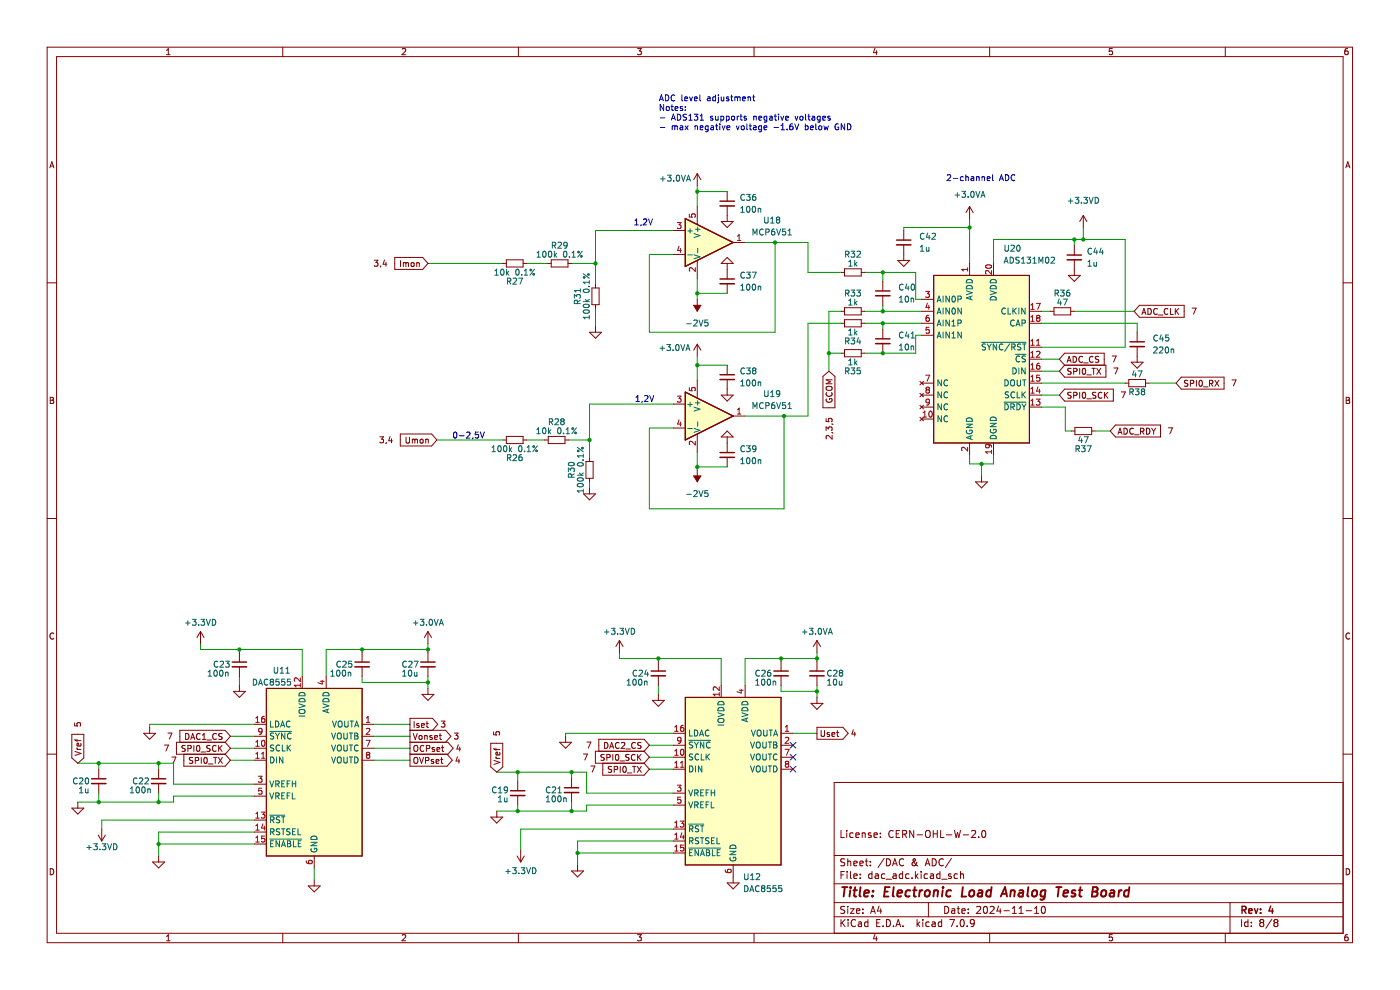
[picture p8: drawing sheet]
<svg xmlns="http://www.w3.org/2000/svg" width="297mm" height="210mm" viewBox="0 0 297 210" stroke-linecap="round" stroke-linejoin="round" font-family="sans-serif">
<g fill="none" stroke="#840000" stroke-width=".21">
<path d="M10 10h276.9v190h-276.9zM12 12h272.9v186h-272.9zM35.3 11.6h.8M35.3 10.7l.4-.4v1.3M60 10v2M85.3 10.4l.5-.1 .3 .4-.8 .9h.8M110 10v2M135.3 10.3h.8l-.5 .5 .4 .1v.6l-.2 .1-.5-.1M160 10v2M185.6 10.2l-.3 1h.8M185.9 10.7v.9M209.9 10v2"/>
<path d="M236 10.3h-.7v.6h.6l.1 .6-.2 .1-.5-.1M259.9 10v2M285.9 10.3l-.4 .1-.2 .2v.8l.2 .2 .5-.1-.1-.6-.4-.1-.2 .2M10.6 35.6l.4-1.3 .4 1.3M10.7 35.2h.6M285.5 35.6l.4-1.3 .5 1.3M285.6 35.2h.6M10 60h2M284.9 60h2M10.7 84.3h.4l.2 .2-.2 .4 .2 .1 .1 .3-.2 .3h-.5zM10.7 84.9h.4M285.6 84.3h.4l.3 .2-.3 .4 .3 .1v.3l-.2 .3h-.5z"/>
<path d="M285.6 84.9h.4M10 110h2M284.9 110h2M11.4 134.4a.58 .58 0 0 0-.8 .5 .58 .58 0 0 0 .8 .5M286.3 134.4a.58 .58 0 0 0-.8 .5 .58 .58 0 0 0 .8 .5M10 160h2M284.9 160h2M178.4 176.2v1.5h.7M179.6 176.2v.1M179.6 176.7v1M181 176.7h-.4l-.3 .2 .1 .7h.6M181.6 177.2l.7-.2-.1-.3h-.4l-.2 .2v.7h.6"/>
<path d="M182.9 176.8l.2-.1h.4l.1 1M182.9 176.7v1M184.8 176.7h-.4l-.2 .2 .1 .2 .5 .1v.4h-.6M185.4 177.2l.7-.2v-.3h-.5l-.2 .2 .1 .7h.6M186.8 177.5v.2M186.8 176.7v.2M189.5 176.3a.71 .71 0 0 0-1 .5 .71 .71 0 0 0 .7 .9l.3-.2M190.1 176.9h.5M190.8 176.2h-.7v1.5h.7M191.5 176.9h.7l.1-.2v-.4l-.8-.1v1.5M191.8 176.9l.5 .8M193.8 176.2v1.5l-.8-1.5v1.5"/>
<path d="M194.6 177.1h1.1M196.4 176.4l.3-.2a.5 .5 0 0 1 .6 .5v.5a.5 .5 0 0 1-.5 .5 .5 .5 0 0 1-.5-.5zM198 176.9h.8M198 176.2v1.5M198.8 176.2v1.5M199.6 176.2v1.5h.7M200.8 177.1h1.1M202.5 176.2l.3 1.5 .3-1.1 .3 1.1 .4-1.5M204.3 177.1h1.2M206.1 176.3l.6-.1 .3 .4-1 1.1h1M207.6 177.5v.2M208.4 176.3l.2-.1a.8 .8 0 0 1 .5 .7 .8 .8 0 0 1-.5 .8l-.3-.6z"/>
<path d="M284.9 166h-107.9v32M10.7 184.3a.66 .66 0 0 1 .7 .6 .66 .66 0 0 1-.7 .7zM35.3 198.6l.4-.3v1.3M35.3 199.6h.8M60 198v2M85.3 198.4l.5-.1 .3 .3-.8 1h.8M110 198v2M135.3 198.3h.8l-.5 .5 .4 .1v.5l-.2 .2-.5-.2M160 198v2M177 194.5h107.9M177 191.5h107.9M177 187.5h107.9"/>
<path d="M177 181.5h107.9M178.4 185.6h.5M178.4 195.1v1.5M178.6 195.7l.7 .9M179.1 184.9h-.7v1.5M179.2 192.3h-.6l-.2 .1v.4l.7 .3 .1 .4-.3 .3-.6-.1M179.2 182.2h-.6l-.2 .1v.4l.7 .3 .1 .4-.3 .3-.6-.1M179.3 195.1l-.9 .8M179.7 184.9v.1M179.7 185.4v1M179.8 182.2v1.5M179.8 192.3v.1"/>
<path d="M179.8 192.8v1M179.8 182.8l.3-.1h.3l.1 1M179.9 195.1v.1M179.9 195.6v1M180.4 192.8h.8l-.8 1h.8M180.4 184.9v1.2l.2 .3M181.1 183.2l.7-.2v-.3h-.5l-.2 .2 .1 .7h.6M181.1 185.9l.7-.2v-.3h-.5l-.2 .2 .1 .7h.6M181.5 195.2a.71 .71 0 0 0-1 .5 .71 .71 0 0 0 .7 .9l.3-.2M181.7 193.3l.7-.2-.1-.3h-.4l-.2 .2 .1 .7h.5M182.1 195.6h.6l.1 1M182.4 183.2l.7-.2v-.3h-.5l-.2 .2 .1 .7h.6"/>
<path d="M182.5 186.2v.2M182.5 185.4v.2M182.8 195.9l-.5 .1-.2 .2 .2 .4 .5-.1M183.1 192.8v.2M183.1 193.6v.2M183.6 182.7h.5M183.8 182.2v1.2l.3 .3M184.1 195.6h-.4l-.3 .2 .2 .7h.5M184.1 195.1v1.5M184.6 183.5v.2M184.6 182.7v.2M184.7 193.8l.5-1.5 .5 1.5"/>
<path d="M184.8 193.3h.8M185 185.4h-.4l-.3 .2 .1 .7h.6M185 184.9v1.5M185.6 198.2l-.3 .9h.8M185.7 185.4h.6v1M185.9 198.7v.9M186 195.8h.5M186.3 185.7l-.5 .1-.2 .2 .2 .4 .5-.1M186.5 192.2l-.4 1.1h1M186.7 195.1h-.7v1.5h.7M186.8 192.8v1M187.3 196.4v.2"/>
<path d="M187.6 182.1l-1.3 1.9M187.7 185.4h-.4l-.3 .2 .1 .7h.6M188 186.5h1.1M188.1 195.1a.76 .76 0 0 1 .8 .7 .76 .76 0 0 1-.8 .8zM188.1 182.2a.76 .76 0 0 1 .8 .7 .76 .76 0 0 1-.8 .8zM189.3 183.7l.5-1.5 .5 1.5M189.5 185.4h.6v1M189.5 183.2h.7M189.6 196.4v.2M190.1 196.6l.5-1.5 .5 1.5M190.1 185.7l-.5 .1-.2 .2 .2 .4 .5-.1M190.2 196.1h.7"/>
<path d="M191.5 185.4h-.4l-.3 .2 .1 .7h.6M191.5 184.9v1.5M191.6 196.4v.2M191.7 182.3a.71 .71 0 0 0-1 .5 .71 .71 0 0 0 .7 .9l.3-.2M192.8 185.4h-.4l-.3 .2 .2 .7h.5M193.5 186.2v.2M194.2 184.9v1.5M194.3 185.8l.5 .6M194.5 182.9l-.3 .6a.41 .41 0 0 1-.6 .1 .41 .41 0 0 1 0-.7l.6-.5-.1-.2h-.3a1.43 1.43 0 0 0 .9 1.5M194.6 195.1v1.5M194.7 196l.4 .6M194.8 185.4l-.6 .5"/>
<path d="M195.1 195.6l-.5 .5M195.4 184.9v.1M195.4 185.4v1M195.8 195.1v.1M195.8 195.6v1M196.3 183.7l.5-1.5 .5 1.5M196.4 183.2h.7M196.8 185.4h-.5l-.2 .2 .1 .7h.6M197 191.5v3M197.1 195.6h-.4l-.3 .2 .2 .7h.5M197.4 185.4h.6l.1 1M197.8 182.2a.76 .76 0 0 1 .8 .7 .76 .76 0 0 1-.8 .8z"/>
<path d="M197.8 195.6h.5l.1 1M198.1 185.7l-.5 .1-.3 .2 .3 .4 .5-.1M198.4 195.9l-.5 .1-.2 .2 .2 .4 .5-.1M199.4 185.4h-.4l-.3 .2 .1 .7h.6M199.4 184.9v1.5M199.8 186.5h1.1M199.8 195.6h-.5l-.2 .2 .1 .7h.6M199.8 195.1v1.5M200.1 182.3a.71 .71 0 0 0-1 .5 .71 .71 0 0 0 .7 .9l.3-.2M200.4 192.3a.76 .76 0 0 1 .9 .7 .76 .76 0 0 1-.9 .8zM201.5 195.1h1l-.7 1.5M201.8 185.4h-.4l-.2 .2 .1 .2 .5 .1v.4h-.6"/>
<path d="M201.8 182.1l-1.2 1.9M201.9 192.8h.6l.1 1M202.6 193.1l-.5 .1-.3 .2 .3 .4 .5-.1M203.1 192.8h.5M203.1 196.4v.2M203.1 185.4h-.4l-.3 .2 .2 .7h.5M203.3 192.3v1.2l.3 .3M203.8 185.5l.2-.1h.3l.1 1M203.8 184.9v1.5M203.8 195.2l.3-.1a.8 .8 0 0 1 .5 .7 .8 .8 0 0 1-.5 .8l-.4-.6zM204.1 193.3l.7-.2-.1-.3h-.4l-.2 .2v.7h.6M205.2 196.4v.2"/>
<path d="M205.4 193.6v.2M205.4 192.8v.2M206.7 195.7l-.3 .3h-.3l-.3-.3v-.4l.3-.2h.4l.2 .2a1 1 0 0 1-.4 1.3h-.3M207.2 192.4l.6-.1 .2 .4-.9 1.1h.9M208.8 192.4l.2-.1a.8 .8 0 0 1 .5 .7 .8 .8 0 0 1-.5 .8l-.4-.6zM209.9 198v2M210 192.4l.6-.1 .3 .4-.9 1.1h.9M211.8 192.2l-.3 1.1h.9M212.2 192.8v1M213 193.2h1.1M214.8 193.8h.8M214.8 192.7l.4-.4v1.5"/>
<path d="M216.2 193.8h.8M216.2 192.7l.4-.4v1.5M217.7 193.2h1.1M219.5 193.8h.8M219.5 192.7l.4-.4v1.5M221 192.4l.3-.1a.8 .8 0 0 1 .5 .7 .8 .8 0 0 1-.5 .8l-.4-.6zM236 198.3h-.7v.6l.6-.1 .1 .6-.2 .2-.5-.2M259.9 198v2M260.9 191.5v6.5M263.4 195.1v1.5M264.7 195.6h-.4l-.3 .2 .2 .7h.5M264.7 195.1v1.5"/>
<path d="M265.5 196.4v.2M265.5 195.6v.2M267.5 195.7l-.3 .3v.3l.3 .3 .5-.1 .1-.2-.1-.5-.2-.1M267.5 195.7l-.3-.3 .3-.3h.5l.1 .2-.3 .4M267.5 195.7h.3M269.8 195l-1.3 1.9M270.5 195.7l-.3 .3v.3l.3 .3 .5-.1 .1-.2-.1-.5-.2-.1M270.5 195.7l-.3-.3 .3-.3h.5l.1 .2-.3 .4M270.5 195.7h.3M285.6 184.3a.66 .66 0 0 1 .7 .6 .66 .66 0 0 1-.7 .7zM285.9 198.3h-.4l-.2 .3v.7l.2 .3 .5-.2-.1-.6h-.4l-.2 .2"/>
</g>
<path d="M263.5 193h.7l.1-.3v-.3l-.8-.2v1.5M263.8 193l.5 .7M264.9 193.2l.7-.1v-.3l-.5-.1-.2 .3 .1 .7h.6M266.1 192.7l.4 1 .3-1M267.4 193.6v.1M267.4 192.8v.2M269.6 192.2l-.4 1h.9M269.9 192.7v1" fill="none" stroke="#840000" stroke-width=".3"/>
<g fill="none" stroke="#840000" stroke-width=".4">
<path d="M178.6 188.2h1.2M179.2 188.2l-.2 2M180.4 188.8l-.2 1.4M180.5 188.2l-.1 .2M181 188.8h.8M181.4 188.2l-.2 1.7 .1 .2 .3 .1M182.6 188.2l-.3 1.7 .3 .3M183.3 189.5l1-.2v-.4h-.8l-.2 1 .2 .3 .6-.1M185.1 190v.2M185.2 188.9v.2M187.7 189.1h.6M188.7 188.2h-.9l-.3 2h1"/>
<path d="M189.6 188.2l-.2 1.7 .2 .3M190.4 189.5l1-.2-.1-.4h-.7l-.3 1 .3 .3 .6-.1M193.1 188.9a.66 .66 0 0 0-1 .3v.6l.1 .3h.8M193.7 188.8h.8M194.1 188.2l-.2 1.7v.2l.4 .1M195.1 188.8l-.1 1.4M195.7 188.8l-.4 .1-.2 .3M196.3 189l.2-.1a.5 .5 0 0 1 .8 .3l-.1 .6-.2 .3a.5 .5 0 0 1-.8-.3zM198.2 189l.3-.2 .4 .1v1.3M198.2 188.8l-.2 1.4M200 188.8l-.2 1.4M200.1 188.2l-.1 .2"/>
<path d="M201.8 188.9a.66 .66 0 0 0-1 .3l-.1 .6 .2 .3h.7M204.3 188.2l-.3 2h1M205.8 189l.1-.1a.5 .5 0 0 1 .8 .3l-.1 .6-.2 .3a.5 .5 0 0 1-.8-.3zM207.6 188.9h.8l-.1 1.3M208.4 189.3l-.7 .1a.4 .4 0 0 0-.3 .4 .4 .4 0 0 0 .2 .4l.7-.1M210.3 188.9a.66 .66 0 0 0-1 .3l-.1 .6 .2 .3h.7M210.4 188.2l-.3 2M212.3 190.2l.9-2 .4 2M212.6 189.6h.9M214.4 189l.3-.2 .5 .1v1.3M214.5 188.8l-.2 1.4M216.3 188.9h.7v1.3"/>
<path d="M217.1 189.3l-.7 .1a.4 .4 0 0 0-.3 .4 .4 .4 0 0 0 .2 .4l.7-.1M218.2 188.2l-.3 1.7 .3 .3M219.1 189l.1-.1a.5 .5 0 0 1 .8 .3v.6l-.3 .3a.5 .5 0 0 1-.8-.3zM221.8 188.9a.66 .66 0 0 0-1 .3l-.1 .6 .2 .3h.7M221.8 188.8l-.2 1.7-.4 .3-.5-.1M224.1 188.2h1.1M224.6 188.2l-.2 2M225.6 189.5l1-.2-.1-.4h-.7l-.2 1 .2 .3 .6-.1M228.2 188.9a.49 .49 0 0 0-.8 .3v.2l.7 .2v.3l-.3 .3-.5-.1M228.8 188.8h.8M229.2 188.2l-.2 1.7 .1 .2 .3 .1M231.8 189.1h.6"/>
<path d="M231.9 188.2h.6l.3 .2 .1 .3-.5 .4 .3 .1a.58 .58 0 0 1-.3 1h-.8zM233.8 189l.1-.1a.5 .5 0 0 1 .8 .3l-.1 .6-.2 .3a.5 .5 0 0 1-.8-.3zM235.6 188.9h.7v1.3M236.4 189.3l-.7 .1a.4 .4 0 0 0-.3 .4 .4 .4 0 0 0 .2 .4l.7-.1M237.4 188.8l-.2 1.4M238 188.8l-.4 .1-.2 .3M239.5 188.9a.66 .66 0 0 0-1 .3l-.1 .6 .2 .3h.7M239.6 188.2l-.3 2"/>
</g>
<path d="M145.4 46.4l10.1 5-10.1 5.1z" fill="#ffffc2"/>
<path d="M145.4 46.4l10.1 5-10.1 5.1z" fill="none" stroke="#840000" stroke-width=".25"/>
<path d="M145.4 83.2l10.1 5.1-10.1 5z" fill="#ffffc2"/>
<path d="M145.4 83.2l10.1 5.1-10.1 5z" fill="none" stroke="#840000" stroke-width=".25"/>
<path d="M198.1 58.4h20.3v35.6h-20.3z" fill-rule="evenodd" fill="#ffffc2"/>
<path d="M198.1 58.4h20.3v35.6h-20.3z" fill="none" stroke="#840000" stroke-width=".21"/>
<path d="M56.5 146h20.3v35.6h-20.3z" fill-rule="evenodd" fill="#ffffc2"/>
<path d="M56.5 146h20.3v35.6h-20.3z" fill="none" stroke="#840000" stroke-width=".21"/>
<path d="M145.4 147.9h20.3v35.6h-20.3z" fill-rule="evenodd" fill="#ffffc2"/>
<g fill="none" stroke="#840000" stroke-width=".21">
<path d="M79.4 55.2h.8l-.4 .5 .3 .1v.5l-.2 .2-.5-.2M80.8 56.4l-.1 .2M81.6 55.1l-.3 .9h.8M81.9 55.6v.9M83.7 54.6h6l1.1 1.3-1.1 1.2h-6zM85 55.3v1.2M85.6 55.7v.8M85.6 55.8l.3-.1 .2 .2M86.1 55.9l.2-.2 .3 .1 .1 .7M86.1 55.9v.6M87.3 55.8l.1-.1 .4 .1-.1 .7-.4-.1zM88.4 55.8h.5l.1 .7"/>
<path d="M88.4 55.7v.8M142.8 48.9h2.6M142.8 54h2.6M147.9 43.8v3.8M147.9 55.2v3.9M153 47h2.5l-1.2 1.3zM154.3 40.6v2.1M154.3 43.7v3.3M154.3 55.9v1.2M154.3 54.6l1.2 1.3h-2.5zM155.5 51.4h2.6M125.6 61.1h1.5v3.5h-1.5z"/>
<path d="M126.3 60.3v.8M126.3 64.6v.8M174.6 79.8l1.3-1.1 1.2 1.1v6.7h-2.5zM225.8 77.5h8.8v2.5h-8.8l-1.1-1.3zM225.8 77.5l-1.1-1.3 1.1-1.3h8.5v2.6M226.4 76.9l.4-1.3 .4 1.3M226.5 76.5h.6M227.2 78.2l-.6 .1v.3l.5 .3 .1 .3-.2 .2-.5-.1M227.7 75.6a.64 .64 0 0 1 .7 .6 .64 .64 0 0 1-.7 .7zM227.8 78.8l.6-.1v-.4l-.6-.2v1.3M229 78.1v1.3M229.6 75.7a.56 .56 0 0 0-.7 .5 .56 .56 0 0 0 .7 .5"/>
<path d="M229.7 78.3l.2-.2a.68 .68 0 0 1 .4 .7 .68 .68 0 0 1-.4 .6l-.3-.5zM229.9 77h1M230.6 79.5h.9M231.6 78.1h.8M231.9 75.7a.56 .56 0 0 0-.8 .5 .56 .56 0 0 0 .8 .5M232 78.1v1.3M232.7 78.1l.8 1.3M233.1 75.7h-.7v.4l.6 .2 .1 .3-.2 .3-.5-.1M233.5 78.1l-.8 1.3M235.9 75.5h.9l-.6 1.3M236.3 78.1h.9l-.6 1.2M241.7 64.8h9.5v2.5h-9.5l-1.1-1.3z"/>
<path d="M242.3 66.7l.4-1.3 .4 1.3M242.4 66.3h.6M243.5 65.4a.64 .64 0 0 1 .8 .7 .64 .64 0 0 1-.8 .6zM245.5 65.6a.56 .56 0 0 0-.8 .5 .56 .56 0 0 0 .8 .5M245.8 66.8h.9M247.8 65.6a.56 .56 0 0 0-.8 .5 .56 .56 0 0 0 .8 .5M248.3 65.4v1.3h.6M249.3 65.4v1.3M249.5 66l.6 .7M250.1 65.4l-.8 .8M252.9 65.4h.8l-.5 1.2M80.6 92.7h.8l-.5 .4 .4 .2v.5l-.2 .1-.5-.1"/>
<path d="M82 93.9l-.2 .2M82.8 92.6l-.4 .9h.8M83.1 93.1v.8M84.9 92.1h6.7l1.1 1.2-1.1 1.3h-6.7zM86.1 92.7v1.1l.3 .2 .3-.1 .2-.1v-1.1M87.5 93.2v.8M87.5 93.3l.3-.1 .2 .1M88 93.3l.2-.1h.3l.1 .8M88 93.3v.7M89.2 93.2h.3l.3 .2v.4l-.3 .2-.4-.2zM90.3 93.3l.5-.1 .1 .8M90.3 93.2v.8"/>
<path d="M175.3 88.8v.6l.6 .1-.1-.6 .6-.1 .1 .2-.1 .5M175.3 91.3v-.7l.4 .4 .2-.4h.5l.1 .2-.1 .5M175.3 84.6a.58 .58 0 0 0 .6 .7 .58 .58 0 0 0 .5-.7h-.4v.2M175.3 82.1l.8-.1a.42 .42 0 0 1 .4 .4 .42 .42 0 0 1-.4 .4h-.4a.42 .42 0 0 1-.4-.2 .42 .42 0 0 1 0-.5zM175.4 83.3a.56 .56 0 0 0 .5 .8 .56 .56 0 0 0 .5-.8M176.5 91.8l.2 .1M176.5 89.9l.2 .2M176.5 92.4v.8l-.9-.8-.3 .2 .1 .5M176.5 80.6h-1.2l.9 .4-.9 .4h1.2M225.8 82.5h10.4v2.6h-10.4l-1.1-1.3zM227.2 83.3h-.6v.4l.5 .2 .1 .3-.2 .3-.5-.1M227.8 83.9l.6-.1v-.5l-.6-.1v1.3"/>
<path d="M229 83.2v1.3M229.7 83.3l.2-.1a.68 .68 0 0 1 .4 .6 .68 .68 0 0 1-.4 .7l-.3-.5zM230.6 84.6h.9M232.5 83.3h-.7v.4l.6 .2 .1 .3-.3 .3-.4-.1M233.8 83.3a.56 .56 0 0 0-.8 .5 .56 .56 0 0 0 .8 .6M234.3 83.2v1.3M234.5 83.8l.5 .7M235 83.2l-.7 .7M236.6 90.2h9.6v2.5h-9.6l-1.1-1.3zM237.2 92.1l.4-1.3 .4 1.3M237.3 91.7h.6M237.9 83.1h.8l-.5 1.3"/>
<path d="M238.4 90.8a.64 .64 0 0 1 .8 .7 .64 .64 0 0 1-.8 .6zM240.4 90.9a.56 .56 0 0 0-.8 .6 .56 .56 0 0 0 .8 .5M240.7 92.2h1M242 91.5l.6-.1v-.5l-.6-.1v1.3M242.3 91.5l.4 .6M243.2 90.8a.64 .64 0 0 1 .8 .7 .64 .64 0 0 1-.8 .6zM244.3 90.8l.4 .7M244.7 91.5v.6M245.2 90.8l-.5 .7M247.9 90.7h.8l-.5 1.3M250.6 80h9.1v2.5h-9.1l-1.1-1.2zM252 80.7l-.7 .1v.4l.6 .2 .1 .3-.3 .2h-.4"/>
<path d="M252.5 81.3h.6l.1-.5-.7-.1v1.2M253.8 80.7v1.2M254.5 80.8l.1-.1a.68 .68 0 0 1 .5 .6 .68 .68 0 0 1-.5 .6l-.3-.4zM255.3 82.1h1M256.6 81.3h.6v-.5l-.6-.1v1.2M256.9 81.3l.4 .6M257.7 80.7l.9 1.2M258.6 80.7l-.9 1.2M261.4 80.6h.8l-.5 1.3M15.2 155.8h2.6v5l-1.3 1.1-1.3-1.1zM15.8 153.3v.7h.6v-.6l.6-.1 .1 .2-.1 .5M15.9 159.4l1.3 .4-1.3 .4"/>
<path d="M15.9 156.8l.2 .3h1.1M16.3 159h.9M16.3 158.6l.3 .4M16.3 156.8v.5M17.1 157.7l.1 .4-.2 .2-.6-.1v-.5l.2-.1 .2 .7M34.9 158h.8l-.5 1.3M35.6 155.5h.9l-.6 1.3M38.2 157.5v-2.6h9.6l1.1 1.3-1.1 1.3M39 160v2.5h8.8l1.1-1.2-1.1-1.3M39.3 158.2h-.7v.4l.6 .2 .1 .3-.2 .3-.5-.1M39.4 155.6a.64 .64 0 0 1 .7 .6 .64 .64 0 0 1-.7 .7zM39.9 158.8l.6-.1v-.5l-.6-.1v1.3"/>
<path d="M40.5 156.9l.4-1.3 .4 1.3M40.6 156.5h.6M41.1 158.1v1.3M41.8 158.2l.2-.1a.68 .68 0 0 1 .4 .7 .68 .68 0 0 1-.4 .6l-.3-.5zM42.5 155.7a.56 .56 0 0 0-.8 .5 .56 .56 0 0 0 .8 .5M42.6 159.5h1M42.9 156.9h.8M42.9 155.9l.4-.3v1.3M43.9 157h1M44.6 158.2h-.7v.4l.6 .2 .1 .3-.3 .3-.5-.1M45.8 158.2a.56 .56 0 0 0-.7 .6 .56 .56 0 0 0 .7 .5M45.9 155.7a.56 .56 0 0 0-.8 .5 .56 .56 0 0 0 .8 .5"/>
<path d="M46.4 158.1v1.3M46.6 158.7l.5 .7M47.1 158.1l-.7 .7M47.1 155.6l-.7 .1v.4l.6 .2 .1 .3-.2 .3-.5-.1M47.8 157.5h-10.4v2.5h10.4M47.8 157.5l1.1 1.2-1.1 1.3M87 157.5h8l1.1 1.2-1.1 1.3h-8M87 154.9h7.5l1.1 1.3-1.1 1.3M87.7 155.6l.4 1.3 .4-1.3M87.9 153v1.3M88 158.2l.1-.1a.43 .43 0 0 1 .5 .4v.5a.42 .42 0 0 1-.4 .4 .42 .42 0 0 1-.4-.4zM88.9 153.5h-.3l-.2 .1 .1 .2 .4 .1v.4h-.5"/>
<path d="M88.9 156.1l.2-.1 .4 .1-.1 .7-.5-.1zM89.4 153.9l.6-.1v-.3h-.4l-.2 .1 .1 .7h.5M89.9 158.2a.56 .56 0 0 0-.8 .6 .56 .56 0 0 0 .8 .5M90.1 156.1h.5v.8M90.1 156v.9M90.4 153.5h.5M90.5 158.8l.6-.1v-.5l-.6-.1v1.3M90.6 153v1.1l.3 .2M91.7 156.1l-.3-.1-.2 .2v.2l.5 .1v.3h-.5M91.8 154.9l1.1-1.3-1.1-1.2h-4.8v10.1h7.8l1.1-1.2-1.1-1.3M92.1 158.6l-.3-.1-.1 .2v.2l.4 .1v.3h-.4M92.2 156.4l.6-.1v-.2l-.4-.1-.2 .2 .1 .6h.5"/>
<path d="M92.7 159l.6-.2-.1-.2-.3-.1-.2 .2 .1 .6h.4M93.2 156h.5M93.4 155.6v1.1l.3 .2M93.6 153h.8l-.4 .4 .3 .2v.5l-.2 .1-.5-.1M93.7 158.5h.4M93.8 158.1v1.1l.3 .2M96.4 155.5h.8l-.5 .5 .4 .1v.6l-.2 .1-.5-.1M97.2 158l-.3 .9h.8M97.5 158.5v.8M104.1 157.7h2.6v5l-1.3 1.1-1.3-1.1zM104.7 155.3v.6h.6v-.6h.6l.1 .1-.1 .5M104.8 158.7l.2 .3h1.1"/>
<path d="M105.2 158.7v.5M106 159.6l.1 .4-.2 .2-.6-.1v-.5h.2l.1 .6M123.8 159.9h.8l-.5 1.3M124.5 157.4h.8l-.5 1.3M127 159.4v-2.6h9.7l1.1 1.3-1.1 1.3M128.3 157.5a.64 .64 0 0 1 .7 .6 .64 .64 0 0 1-.7 .7zM129.3 158.8l.5-1.3 .4 1.3M129.5 158.4h.6M131.3 157.6a.56 .56 0 0 0-.8 .5 .56 .56 0 0 0 .8 .5M131.8 157.6l.5-.1 .2 .3-.7 1h.7M132.8 158.9h1M134.8 157.6a.56 .56 0 0 0-.8 .5 .56 .56 0 0 0 .8 .5"/>
<path d="M136 157.5l-.7 .1v.4l.6 .2 .1 .3-.3 .3-.4-.1M136.7 159.4h-10.4v2.5h10.4M136.7 159.4l1.1 1.2-1.1 1.3M145.4 147.9h20.3v35.6h-20.3zM173.3 154.3h5.5l1.1 1.2-1.1 1.3h-5.5zM174.2 154.9v1.1l.2 .2h.4l.1-.2v-1.1M175.9 155.4h-.3l-.1 .2v.1l.4 .2v.3h-.4M176.5 155.8l.6-.1-.1-.3h-.3l-.2 .2v.6h.5M177.5 155.4h.4M177.6 154.9v1.1l.3 .2M181 154.8l-.3 .9h.8M181.3 155.3v.8"/>
<path d="M36.5 160.6h.8l-.5 1.3M40.9 160.7l-.7 .1v.3l.6 .3 .1 .3-.3 .2h-.4M41.4 161.3h.6l.1-.5-.7-.1v1.2M42.7 160.7v1.2M43.4 160.7h.1a.68 .68 0 0 1 .5 .6 .68 .68 0 0 1-.5 .6 .84 .84 0 0 1-.1-1.2zM44.2 162.1h1M45.3 160.7h.7M45.7 160.7v1.2M46.3 160.7l.9 1.2M47.2 160.7l-.9 1.2M87.9 160.8l.2-.1a.43 .43 0 0 1 .5 .4v.4a.42 .42 0 0 1-.4 .4 .42 .42 0 0 1-.4-.4zM89 160.7l.4 1.2 .4-1.2"/>
<path d="M90.3 161.3h.6v-.5l-.6-.1v1.2M92 161.1h-.3l-.2 .2v.1l.5 .2v.3h-.5M92.5 161.5l.6-.1v-.3h-.4l-.2 .2 .1 .6h.5M93.5 161.1h.5M93.7 160.7v1l.3 .2M97 160.5l-.3 .9h.8M97.4 161v.9M104.8 161.3l1.3 .4-1.3 .5M105.2 160.9h.9M105.2 160.5l.3 .4M125.3 162.5h.9l-.6 1.3M127.9 161.9v2.5h8.8l1.1-1.2-1.1-1.3"/>
<path d="M128.2 160.1h-.7v.4l.6 .3 .1 .3-.3 .2-.4-.1M128.7 160.7l.6-.1 .1-.5-.7-.1v1.3M129.8 162.6l-.7 .1v.3l.5 .3 .2 .3-.3 .2h-.5M130 160v1.3M130.3 163.2h.6l.1-.5-.7-.1v1.2M130.7 160.1l.2-.1a.68 .68 0 0 1 .4 .7 .68 .68 0 0 1-.4 .6l-.4-.5zM131.5 161.4h1M131.6 162.6v1.2M132.2 162.7l.2-.1a.68 .68 0 0 1 .5 .6 .68 .68 0 0 1-.5 .6l-.3-.4zM133.1 164h1M133.5 160.1h-.7v.4l.5 .3 .2 .3-.3 .2-.5-.1M134.2 162.6h.7"/>
<path d="M134.5 162.6v1.2M134.7 160.1a.56 .56 0 0 0-.8 .6 .56 .56 0 0 0 .8 .5M135.2 162.6l.9 1.2M135.3 160v1.3M135.4 160.6l.6 .7M136 160l-.7 .8M136.1 162.6l-.9 1.2"/>
</g>
<path d="M167.6 157.5l1.2 1.2M168.8 157.5l-1.2 1.2M167.6 162.6l1.2 1.2M167.6 160l1.2 1.2M168.8 162.6l-1.2 1.2M168.8 160l-1.2 1.2" fill="none" stroke="#000084" stroke-width=".21"/>
<g fill="none" stroke="#009600" stroke-width=".21">
<path d="M147.9 39.4v4.4M90.8 55.9h15.9M111.7 55.9h4.5M121.3 55.9h5M142.8 48.9h-16.5v11.4M147.9 59.1v4.4M147.9 40.6h6.4M158.1 51.4h13.3v6.4h7M164.4 51.4v19.1h-26.6v-16.5h5M183.5 57.8h10.8v5.7h1.2M187.3 57.8v1.9M205.7 46.4v9.5"/>
<path d="M205.7 48.3h-14v.6M210.8 55.9v-5.1h27.9v22.9h-17.8M227.9 50.8v1.3M229.8 48.3v2.5M126.3 65.4v3.8M147.9 75.6v5M147.9 62.2h6.4M147.9 77.5h6.4M175.9 74.9h2.5M178.4 68.6h-7v19.7h-13.3M178.4 66h-2.5v12.7M183.5 68.6h12"/>
<path d="M183.5 66h12M187.3 64.8v1.2M187.3 68.6v1.2M195.5 71.1h-1.2v3.8h-10.8M220.9 68.6h20.3v1.9M220.9 66h1.9M220.9 76.2h3.8M220.9 78.7h3.8M227.9 66h12.7M92.7 93.3h14M111.7 93.3h3.8M120.6 93.3h4.5"/>
<path d="M142.8 85.7h-17.7v11.4M147.9 95.9v3.8M147.9 99h6.4M166.3 88.3v19.6h-28.5v-17.1h5M205.7 96.5v1.9h5.1v-1.9M208.2 98.4v2.6M220.9 86.3h5.1v5.1h1.3M220.9 81.3h17.8M220.9 83.8h3.8M232.4 91.4h3.1M243.8 81.3h5.7M125.1 102.2v1.3"/>
<path d="M42.5 136.5v1.3h21.6v5.7M50.8 137.8v.6M76.8 137.8v.6M90.8 137.8h-21.6v5.7M90.8 136.5v1.9M131.4 138.4v1.3h21.6v5.7M139.7 139.7v.6M165.7 139.7v.6M173.3 139.7h-15.2v5.7M173.3 138.4v1.9M48.9 156.2h5.1M48.9 158.7h5.1"/>
<path d="M50.8 143.5v1.9M54 153.6h-22.3v.7M76.8 143.5v1.3h14M79.4 156.2h7.6M79.4 158.7h7.6M79.4 153.6h7.6M90.8 143.5v2.5M137.8 158.1h5M139.7 145.4v1.9M142.8 155.5h-22.8v.7M165.7 145.4v1.3h7.6M168.2 155.5h5.1"/>
<path d="M173.3 145.4v2.5M16.5 161.9h20.3v4.4h17.2M21 161.9v1.3M21 168.2v1.9M33.6 161.9v1.3M33.6 168.2v1.9M33.6 179h20.4M48.9 161.3h5.1M54 168.9h-17.2v1.2h-20.3M54 176.5h-20.4v5.1M54 174h-32.4v1.9M79.4 161.3h7.6"/>
<path d="M105.4 163.8h19v4.4h18.4M109.8 163.8v1.9M109.8 170.8v1.3M121.3 163.8v1.3M121.3 170.1v2M137.8 160.6h5M137.8 163.2h5M142.8 170.8h-18.4v1.3h-19M142.8 178.4h-20.3v5.1M142.8 175.9h-32.3v4.4M66.7 184.1v2.6M122.5 180.9h20.3"/>
</g>
<g fill="none" stroke="#0000c2" stroke-width=".21">
<path d="M139.9 21.4l.4-1.3 .4 1.3M140 21h.6M140.1 25h.9M140.1 27h.9M140.8 22.2v1.2l-.7-1.2v1.2M141.2 20.1a.64 .64 0 0 1 .7 .7 .64 .64 0 0 1-.7 .6zM141.5 22.7l.3-.1 .2 .2v.4l-.2 .2-.5-.2zM142.4 22.6h.4M142.4 25.5l.4-1.3 .5 1.3M142.5 22.2v1.1l.3 .1M142.5 25.1h.7M142.6 26.8l.4-.1 .2 .2"/>
<path d="M142.6 26.7v.8M143.2 20.3a.56 .56 0 0 0-.8 .5 .56 .56 0 0 0 .8 .5M143.2 26.9l.1-.2h.3l.1 .8M143.2 26.9v.6M143.2 23l.6-.1v-.2l-.4-.1-.2 .2 .1 .6h.5M143.7 24.2a.64 .64 0 0 1 .7 .7 .64 .64 0 0 1-.7 .6zM144.3 26.7h.5v.8M144.7 20.1v1.1l.1 .2M144.8 22.7l-.3-.1-.2 .2 .1 .2 .4 .1v.3h-.5M144.8 27l-.6 .2 .2 .3h.4M145.3 21l.6-.1-.1-.3h-.4l-.1 .1v.6h.5M145.3 26.7l.7 .8"/>
<path d="M145.4 23.3v.1M145.4 22.7v.1M145.6 24.3h-.6v.4l.5 .2 .1 .3-.2 .3-.5-.1M146 26.7l-.7 .8M146.1 25.5h.7M146.1 24.6l.4-.4v1.3M146.3 20.6l.3 .8 .3-.8M147.3 24.2h.7l-.4 .5 .4 .1v.6l-.2 .1-.5-.1M147.3 21l.6-.1v-.3h-.4l-.2 .1 .1 .6h.5M147.4 26.8l.5-.1 .1 .8M147.4 26.7v.8M148.5 20.1v1.1l.2 .2"/>
<path d="M148.5 27.1l.6-.1v-.3h-.4l-.2 .2 .1 .6h.5M148.5 25.5h.8M148.5 24.6l.4-.4v1.3M150.1 20.6h.5v.8M150.2 26.7h-.3l-.3 .2 .1 .6h.5M150.2 26.7v1l-.2 .3-.3-.1M150.6 20.9l-.6 .2 .2 .3 .4-.1M150.8 26.7h.5l.1 .8M151.2 24.7l-.3-.1-.2 .2 .1 .2 .4 .1v.3h-.5M151.4 27l-.6 .2 .2 .3h.4M151.8 26.7h.5M151.8 20.6h-.4l-.2 .2 .1 .5h.5"/>
<path d="M151.8 20.1v1.3M151.8 24.6l.1 .8h.4M152 26.3v1.1l.3 .1M152.3 24.6v.9M152.4 20.1v.2M152.4 20.6v1l-.2 .2M152.7 26.3v.1M152.7 26.7v.8M152.9 24.7l.4-.1 .3 .3-.2 .5h-.5M152.9 24.6v1.3M153 20.6l.1 .7h.5M153.2 26.7l.3 .8 .3-.8"/>
<path d="M153.6 20.6v.8M154.1 24.7l.4-.1 .2 .3-.1 .5h-.5M154.1 24.6v1.3M154.2 27.1l.6-.1v-.3h-.4l-.2 .2 .1 .6h.5M154.6 20.6h-.3l-.2 .1 .1 .2 .4 .1v.3h-.5M155 20.6h.5M155.2 20.1v1.1l.3 .2M155.2 24.8l.2-.2 .4 .2-.1 .6h-.5zM155.9 20.7l.4-.1 .2 .1M155.9 20.6v.8M156.2 26.7l.3 .8 .3-.8M156.4 24.6v.9"/>
<path d="M156.5 20.7l.1-.1h.3l.1 .8M156.5 20.7v.7M156.8 24.6l-.4 .3M157 24.6h.5M157.2 24.2v1.1l.3 .2M157.3 26.8l.2-.1 .3 .1v.7l-.5-.1zM157.5 21l.6-.1v-.3h-.4l-.2 .1 .1 .6h.5M158.3 24.7l-.3-.1-.2 .2 .1 .2 .4 .1v.3h-.5M158.4 26.3v1.1l.2 .1M158.7 20.7l.5-.1v.8M158.7 20.6v.8M158.9 26.7h.5"/>
<path d="M159.1 26.3v1.1l.3 .1M159.7 20.6h.4M159.8 26.7h.5l.1 .8M159.8 20.1v1.1l.3 .2M159.9 24.8l.5-.1v.8M159.9 24.6v.9M160.4 27l-.6 .2 .2 .3h.4M161 25.1l.6-.2-.1-.2-.3-.1-.2 .2v.6h.5M161.5 26.7v1l-.2 .3-.3-.1M161.5 26.7h-.3l-.3 .2 .1 .6h.5M162.1 27.1l.6-.1-.1-.3h-.3l-.2 .2v.6h.5M162.7 24.6v1.1l-.3 .2h-.3"/>
<path d="M162.7 24.7l-.4-.1-.2 .3 .1 .5h.5M163.3 24.7h.5v.8M163.8 24.9l-.6 .3 .2 .3 .4-.1M164.2 27h1M164.3 24.6h.4M164.4 24.2v1.1l.3 .2M165.2 24.2v.1M165.2 24.6v.9M165.6 24.6l.3 .9 .3-.9M165.7 27.5h.7M165.7 26.6l.4-.3v1.2M166.7 25.1l.6-.2-.1-.2-.3-.1-.2 .2v.6h.5"/>
<path d="M167 27.4v.1M168.1 26.3h-.3l-.2 .3-.1 .7 .3 .2 .4-.1-.1-.6-.3-.1-.3 .3M168.6 26.3l.4 1.2 .5-1.2M168.7 24.6l.3 .9 .3-.9M169.8 24.8l.1-.2 .4 .2-.1 .6h-.4zM170.8 26.7h.4l.2 .2-.1 .6h-.5M170.8 26.3v1.2M170.9 24.2v1.1l.2 .2M171.4 24.6h.5M171.6 24.2v1.1l.3 .2M171.9 27.1l.6-.1v-.3h-.4l-.2 .2 .1 .6h.5M172.3 24.7h.5v.8"/>
<path d="M172.8 24.9l-.6 .3 .2 .3 .4-.1M173.1 26.3v1.1l.2 .1M173.7 26.8l.2-.1 .4 .1-.1 .7-.5-.1zM174 24.7l-.4-.1-.2 .3 .1 .5h.5M174 24.6v1.1l-.3 .2h-.3M174.5 25.1l.6-.2v-.2l-.4-.1-.2 .2 .1 .6h.5M174.8 26.7l.2 .8 .3-.6 .2 .6 .2-.8M176.1 24.7l-.3-.1-.2 .2 .1 .2 .4 .1v.3h-.5M177.9 26.3a.58 .58 0 0 0-.8 .6 .58 .58 0 0 0 .8 .5v-.4h-.2M179.2 26.3v1.2l-.7-1.2v1.2M179.8 26.3a.64 .64 0 0 1 .7 .6 .64 .64 0 0 1-.7 .6zM201 37.2l.4-.1 .3 .3-.8 .9h.8"/>
<path d="M202.2 37.8h1M204.3 37.5h-.3l-.3 .2 .2 .6h.4M204.9 37.6l.5-.1v.8M204.9 37.1v1.2M206 37.5h.5l.1 .8M206.6 37.8l-.6 .2 .2 .3h.4M207.2 37.6l.5-.1v.8M207.2 37.5v.8M208.3 37.6l.5-.1 .1 .8M208.3 37.5v.8M209.4 37.9l.6-.1v-.3h-.4l-.2 .2 .1 .6h.5M210.6 37.1v1l.1 .2"/>
<path d="M212 38.3l.4-1.2 .5 1.2M212.1 38h.6M213.3 37.1a.64 .64 0 0 1 .7 .6 .64 .64 0 0 1-.7 .6zM215.3 37.2a.56 .56 0 0 0-.8 .5 .56 .56 0 0 0 .8 .5M134.7 47.7h.7M134.7 46.8l.3-.4v1.3M136 47.7l-.1 .2M136.5 46.6l.5-.2 .2 .4-.8 .9h.8M137.6 46.4l.4 1.3 .4-1.3M96.3 91.8l.2-.2a.68 .68 0 0 1 .4 .7 .68 .68 0 0 1-.4 .6l-.3-.5zM97.5 92.4h.9M99 91.8l.5-.2 .2 .4-.8 .9h.8"/>
<path d="M100.3 92.9l-.1 .2M101.5 91.6h-.6l-.1 .7 .6-.1 .1 .6-.2 .1-.5-.1M101.9 91.6l.4 1.3 .4-1.3M134.9 85.2h.8M134.9 84.3l.4-.4v1.3M136.3 85.1l-.2 .3M136.7 84l.5-.1 .3 .4-.8 .9h.8M137.8 83.9l.5 1.3 .4-1.3"/>
</g>
<path d="M145.4 46.4l10.1 5-10.1 5.1z" fill="none" stroke="#840000" stroke-width=".25"/>
<g fill="none" stroke="#006464" stroke-width=".21">
<path d="M123.7 58.1l1.3 .9M125 59.5v.7M125 59.9h-1.3l.4 .3M145.9 49h1M145.9 54.1h1M146.4 48.5v1M147.2 54l1.3 .5-1.3 .4M147.2 49.5l1.3 .5-1.3 .4M147.5 48.6h1M148 48.2v.9M148 52.7v.9M157.2 45h.7"/>
<path d="M157.2 44.1l.3-.3v1.2M157.9 41.3a.56 .56 0 0 0-.7 .6 .56 .56 0 0 0 .7 .5M158.4 41.2h.8l-.5 .5 .4 .1v.6l-.2 .1-.5-.1M158.5 43.9l.2-.1a.68 .68 0 0 1 .4 .6 .68 .68 0 0 1-.4 .6l-.3-.4zM159.7 49.9v-1.3l.5 .9 .4-.9v1.3M159.8 43.8h.1a.68 .68 0 0 1 .4 .6 .68 .68 0 0 1-.4 .6 .84 .84 0 0 1-.1-1.2zM160.2 41.2l-.3 .1-.2 .2-.1 .8 .3 .2 .4-.1-.1-.6-.3-.1-.3 .3M160.8 44.2v.8M160.8 44.3h.5l.1 .7M161.9 48.7a.56 .56 0 0 0-.8 .5 .56 .56 0 0 0 .8 .5M162.2 46v1.1l.3 .2h.3l.1-.2v-1.1M162.5 49.3l.6-.1v-.5l-.6-.1v1.3"/>
<path d="M163.5 47.3h.7M163.5 46.4l.4-.4v1.3M164.3 48.6h-.4l-.2 .3v.7l.2 .3 .4-.2v-.6h-.4l-.2 .2M164.8 48.6l.4 1.3 .4-1.3M164.9 46.6l-.2 .2 .1 .4 .1 .1h.4l.1-.2v-.3l-.2-.2M164.9 46.6l-.2-.3 .2-.3h.3l.2 .3-.2 .3M164.9 46.6h.3M166.6 48.6h-.6v.6l.6-.1v.6l-.1 .2-.5-.2M167.2 49.9h.7M167.2 48.9l.3-.3v1.3M121.8 63.3v-.8l.5 .4 .1-.4h.6l.1 .2-.1 .6M122.5 64.4l-.1-.6-.4-.1-.2 .7h1.3"/>
<path d="M123.1 63.7l-.6 .4M123.1 61.3v.7M123.1 61.6h-1.3l.4 .4M123.7 64h1.3M123.8 64.7a.75 .75 0 0 1 1.2 .2 .72 .72 0 0 1-1.3-.1zM123.8 61.5a.75 .75 0 0 1 1.2 .2 .72 .72 0 0 1-1.3-.1zM123.8 65.9a.75 .75 0 0 1 1.2 .3 .72 .72 0 0 1-1.3-.2zM124.2 63.5l.4 .5M124.9 60.8h.1M125 66.9v.8M125 67.3h-1.3l.4 .4M125 63.5l-.5 .4"/>
<circle cx="123.9" cy="58.8" r=".18"/>
<circle cx="124.8" cy="58.2" r=".18"/>
</g>
<path d="M143.7 47.2h.8l-.5 .5 .4 .1v.6l-.2 .1-.5-.1M144 52.2l-.3 .9h.8M144.4 52.7v.9M146.2 45.4v.6l.6 .1v-.6l.6-.1 .1 .2-.1 .5M147.5 56.8v.8l-.9-.8-.4 .2 .2 .5M156.4 51h.8M156.4 50.1l.4-.4v1.3" fill="none" stroke="#a90000" stroke-width=".21"/>
<path d="M152.7 43.7h3.1" fill="none" stroke="#840000" stroke-width=".33"/>
<path d="M152.7 42.7h3.1" fill="none" stroke="#840000" stroke-width=".3"/>
<path d="M147.9 63.5v1.3h.8l-.8 1.2-.7-1.2h.7z" fill-rule="evenodd" fill="#840000"/>
<g fill="none" stroke="#840000" stroke-width=".21">
<path d="M147.9 36.8v2.6M147.9 36.8l-.7 1.3M147.9 36.8l.8 1.3M106.7 55.9h.7M107.4 55.1h3.6v1.5h-3.6zM111 55.9h.7M116.2 55.9h.7M116.9 55.1h3.6v1.5h-3.6zM120.5 55.9h.8M154.3 57.1v2.1M178.4 57.8h.8M179.2 57h3.5v1.5h-3.5z"/>
<path d="M182.7 57.8h.8M187.3 59.7v2M190.5 55.2h2.5l-1.3 1.3zM191.7 48.9v2M191.7 51.9v3.3M198.1 58.4h20.3v35.6h-20.3zM205.7 43.8l-.8 1.3M205.7 43.8v2.6M205.7 55.9v2.5M205.7 43.8l.8 1.3M210.8 55.9v2.5M226.6 58.4h2.6l-1.3 1.3z"/>
<path d="M227.9 52.1v2M227.9 55.1v3.3M229.8 45.7l-.7 1.3M229.8 45.7v2.6M229.8 45.7l.8 1.3M125.1 70.5h2.5l-1.3 1.2zM126.3 69.2v1.3M147.2 64.8h1.5l-.8 1.2zM147.9 63.5v1.3M147.9 73v2.6M147.9 73l-.7 1.3M147.9 73l.8 1.3"/>
<path d="M154.3 60.2v2M154.3 77.5v2M178.4 68.6h.8M178.4 74.9h.8M178.4 66h.8M179.2 65.3h3.5v1.5h-3.5zM179.2 67.8h3.5v1.5h-3.5zM179.2 74.2h3.5v1.5h-3.5zM182.7 68.6h.8M182.7 74.9h.8M182.7 66h.8M187.3 62.7v2.1"/>
<path d="M187.3 69.8v2.1M187.3 72.9v2M195.5 68.6h2.6M195.5 66h2.6M195.5 63.5h2.6M195.5 71.1h2.6M218.4 68.6h2.5M218.4 66h2.5M218.4 73.7h2.5M218.4 76.2h2.5M218.4 78.7h2.5M222.8 66h.8"/>
<path d="M223.6 65.3h3.5v1.5h-3.5zM227.1 66h.8M240 76.8h2.5l-1.3 1.3zM241.2 70.5v2M241.2 73.5v3.3M106.7 93.3h.7M107.4 92.6h3.6v1.5h-3.6zM111 93.3h.7M115.5 93.3h.8M116.3 92.6h3.6v1.5h-3.6zM119.9 93.3h.7M124.3 97.9h1.5v3.6h-1.5z"/>
<path d="M125.1 97.1v.8M142.8 85.7h2.6M142.8 90.8h2.6M147.9 80.6v3.8M147.9 92.1v3.8M153 83.8h2.5l-1.2 1.3zM154.3 80.5v3.3M155.5 88.3h2.6M195.2 88.5l.7 .8M195.2 80.9l.7 .8M195.2 83.4l.7 .8M195.2 86l.7 .7"/>
<path d="M195.5 83.8h2.6M195.5 81.3h2.6M195.5 88.9h2.6M195.5 86.3h2.6M195.9 88.5l-.7 .8M195.9 80.9l-.7 .8M195.9 83.4l-.7 .8M195.9 86l-.7 .7M205.7 94v2.5M210.8 94v2.5M218.4 83.8h2.5M218.4 81.3h2.5"/>
<path d="M218.4 86.3h2.5M227.3 91.4h.7M228 90.7h3.6v1.5h-3.6zM231.6 91.4h.8M238.7 81.3h.8M239.5 80.5h3.5v1.5h-3.5zM243 81.3h.8M123.8 104.8h2.5l-1.2 1.2zM125.1 101.5v.7M125.1 103.5v1.3M207 102.2h2.5l-1.3 1.3zM208.2 101v1.2"/>
<path d="M42.5 134l-.7 1.2M42.5 134v2.5M42.5 134l.8 1.2M50.8 138.4v2M76.8 138.4v2M90.8 134v2.5M90.8 138.4v2M90.8 134l-.8 1.2M90.8 134l.7 1.2M131.4 135.9l-.7 1.2M131.4 135.9v2.5M131.4 135.9l.8 1.2"/>
<path d="M30.5 155.5h2.5l-1.3 1.3zM31.7 154.3v1.2M49.5 146.7h2.6l-1.3 1.2zM50.8 141.5v2M50.8 145.4v1.3M54 153.6h2.5M54 158.7h2.5M54 156.2h2.5M56.5 146h20.3v35.6h-20.3zM64.1 143.5v2.5M69.2 143.5v2.5M76.8 141.5v2"/>
<path d="M76.8 153.6h2.6M76.8 158.7h2.6M76.8 156.2h2.6M89.5 147.3h2.6l-1.3 1.3zM90.8 141.5v2M90.8 146v1.3M118.7 157.5h2.6l-1.3 1.2zM120 156.2v1.3M138.4 148.6h2.5l-1.2 1.2zM139.7 140.3v2M139.7 143.4v2M139.7 147.3v1.3"/>
<path d="M142.8 155.5h2.6M142.8 158.1h2.6M145.4 147.9h20.3v35.6h-20.3zM153 145.4v2.5M158.1 145.4v2.5M165.7 155.5h2.5M165.7 158.1h2.5M172 149.2h2.6l-1.3 1.3zM173.3 140.3v2M173.3 143.4v2M173.3 147.9v1.3M15.2 171.4h2.6l-1.3 1.3z"/>
<path d="M16.5 170.1v1.3M20.8 177.1l.8 1.3M21 163.2v2M21 166.2v2M21.6 175.9v2.5M22.3 177.1l-.7 1.3M33.6 163.2v2M33.6 166.2v2M54 161.3h2.5M54 174h2.5M54 176.5h2.5M54 179h2.5"/>
<path d="M54 166.3h2.5M54 168.9h2.5M76.8 161.3h2.6M104.1 173.3h2.6l-1.3 1.3zM105.4 172.1v1.2M109.8 165.7v2M109.8 168.8v2M121.3 165.1v2M121.3 168.1v2M142.8 160.6h2.6M142.8 163.2h2.6M142.8 175.9h2.6"/>
<path d="M142.8 178.4h2.6M142.8 168.2h2.6M142.8 170.8h2.6M165.7 160.6h2.5M165.7 163.2h2.5M32.4 182.8h2.5l-1.3 1.3zM33.6 181.6v1.2M65.4 187.9h2.5l-1.2 1.3zM66.7 181.6v2.5M66.7 186.7v1.2M109.7 181.6l.8 1.2M110.5 180.3v2.5"/>
<path d="M111.2 181.6l-.7 1.2M121.3 184.7h2.5l-1.3 1.3zM122.5 183.5v1.2M142.8 180.9h2.6M154.3 187.3h2.5l-1.3 1.3zM155.5 183.5v3.8"/>
</g>
<g fill="none" stroke="#006464" stroke-width=".21">
<path d="M140.1 37.9h1M140.6 37.5v.9M141.6 37.2h.8l-.4 .4 .3 .2v.5l-.2 .1-.5-.1M142.9 38.3v.1M143.6 37.2h.2a.68 .68 0 0 1 .4 .6 .68 .68 0 0 1-.4 .6 .84 .84 0 0 1-.2-1.2zM144.6 37.2l.4 1.2 .4-1.2M145.6 38.4l.5-1.2 .4 1.2M145.8 38.1h.6M105 58.4h.7M105 57.5l.4-.4v1.3M106.3 57.2l.2-.1a.68 .68 0 0 1 .4 .6 .68 .68 0 0 1-.4 .7l-.3-.5zM107.5 57.1v1.3"/>
<path d="M107.6 57.9l.4 .5M107.7 59.7l.6-.1v-.5l-.6-.1v1.3M108 57.5l-.5 .5M108 59.7l.4 .6M108.9 59.1l.4-.1 .3 .4-.8 .9h.8M109.5 57.2l.2-.1a.68 .68 0 0 1 .4 .6 .68 .68 0 0 1-.4 .7l-.3-.5zM110 59h.9l-.6 1.3M110.7 58.2v.2M111.2 58.4h.7M111.2 57.5l.4-.4v1.3M113.4 57.1l-1 1.3M113.9 54.6h.7"/>
<path d="M113.9 53.6l.4-.3v1.3M115.2 53.4l.2-.1a.68 .68 0 0 1 .5 .6 .68 .68 0 0 1-.5 .7l-.3-.5zM116.4 53.4l.2-.1a.68 .68 0 0 1 .5 .6 .68 .68 0 0 1-.5 .7l-.3-.5zM117.2 52h.6v-.5l-.6-.1v1.2M117.5 52l.4 .6M117.6 53.3v1.3M117.7 54.1l.4 .5M118.1 53.7l-.5 .5M118.4 51.5l.5-.1 .2 .3-.8 .9h.8M119.7 53.4l.1-.1a.68 .68 0 0 1 .5 .6 .68 .68 0 0 1-.5 .7l-.3-.5zM120.3 51.9l-.2 .3-.4-.1v-.6l.4-.1 .2 .2v.7l-.2 .3h-.4M120.8 54.4v.2"/>
<path d="M121.3 54.6h.8M121.3 53.6l.4-.3v1.3M123.5 53.3l-.9 1.3M157.9 57.9a.56 .56 0 0 0-.7 .5 .56 .56 0 0 0 .7 .5M158.4 57.7h.8l-.5 .5 .4 .1v.6l-.2 .1-.5-.1M159.6 57.7h.8l-.5 1.3M179.4 53.9h.6l.1-.5-.7-.1v1.3M179.7 53.9l.4 .7M180.1 55.6l.3-.4v1.3M180.1 56.5h.7M180.5 53.3h.8l-.4 .5 .4 .1v.5l-.2 .2-.6-.2M181.3 55.2v1.3"/>
<path d="M181.4 56l.4 .5M181.8 55.6l-.5 .5M181.8 53.4l.5-.1 .2 .3-.8 1h.8M195.2 53.3h.8M195.2 52.4l.4-.4v1.3M196 49.6a.56 .56 0 0 0-.8 .5 .56 .56 0 0 0 .8 .5M196.5 52.4l.1 .8h.5M196.8 49.4l-.3 .9h.8M197.1 52.4v.9M197.1 49.9v.8M197.7 49.6l.5-.1 .3 .3-.8 .9h.8M202.6 41.4h1"/>
<path d="M203.1 40.9v1M204.1 40.6h.7l-.4 .5 .4 .1v.5l-.2 .2-.5-.2M205.1 59.5a.68 .68 0 0 1 .7-.2 .68 .68 0 0 1 .5 .7h-1.3zM205.4 41.7v.2M206.1 40.6h.1a.68 .68 0 0 1 .5 .6 .68 .68 0 0 1-.5 .7 .84 .84 0 0 1-.1-1.3zM207 40.6l.4 1.3 .5-1.3M208.1 41.9l.4-1.3 .5 1.3M208.2 41.5h.6M210.1 59.5a.68 .68 0 0 1 .8-.2 .68 .68 0 0 1 .4 .7h-1.2zM213 55.8l.4-1.2 .5 1.2M213.1 55.5h.6M213.2 52v1l.2 .3 .4-.1 .1-.2v-1"/>
<path d="M214.3 54.6a.64 .64 0 0 1 .7 .6 .64 .64 0 0 1-.7 .6zM214.5 52.1l.5-.1 .2 .4-.8 .9h.8M215.8 52.1l.2-.1a.68 .68 0 0 1 .4 .6 .68 .68 0 0 1-.4 .7l-.3-.5zM216.2 54.6l-.6 .1v.3l.5 .3 .1 .3-.2 .2h-.5M216.7 55.8h.7M216.7 54.9l.4-.3v1.2M217.9 54.6h.7l-.4 .4 .4 .2v.5l-.2 .1-.5-.1M219.1 54.9l.4-.3v1.2M219.1 55.8h.8M220.4 55.8v-1.2l.4 .9 .4-.9v1.2M221.9 54.7l.2-.1a.68 .68 0 0 1 .4 .6 .68 .68 0 0 1-.4 .6l-.3-.5zM223 54.7l.5-.1 .2 .3-.8 .9h.8"/>
<path d="M226.6 42.6h1M227.1 42.2v.9M228.1 41.9h.8l-.4 .4 .3 .2v.5l-.2 .1-.5-.1M229.4 43v.1M229.9 41.9h.8l-.4 .4 .3 .2v.5l-.2 .1-.5-.1M230.8 56.5h.7M230.8 55.6l.4-.4v1.3M231.1 41.9l.4 1.2 .4-1.2M231.6 52.8a.56 .56 0 0 0-.8 .5 .56 .56 0 0 0 .8 .5M232.1 55.6v.8l.5-.1M232.3 41.9a.64 .64 0 0 1 .8 .6 .64 .64 0 0 1-.8 .6zM232.4 52.6l-.3 .9h.8"/>
<path d="M232.6 55.6v.9M232.7 53.1v.8M233.6 52.6l-.3 .9h.8M233.9 53.1v.8M140 73.9h1M140.5 73.4v1M141.5 73.1h.7l-.4 .5 .4 .1v.5l-.2 .2-.5-.2M142.8 74.2v.2M143.5 73.2l.1-.1a.68 .68 0 0 1 .5 .6 .68 .68 0 0 1-.5 .7l-.3-.5zM144.4 73.1l.4 1.3 .5-1.3M145.5 74.4l.4-1.3 .5 1.3M145.6 74h.6"/>
<path d="M145.7 68.7h.9M147.2 68l.5-.1 .2 .3-.8 1h.8M148.3 67.9l.4 1.3 .4-1.3M150.2 67.9h-.6l-.1 .6 .6-.1 .1 .6-.2 .2-.5-.2M157.2 61.5h.7M157.2 60.6l.3-.3v1.2M157.9 78.2a.56 .56 0 0 0-.7 .5 .56 .56 0 0 0 .7 .5M158.4 78h.8l-.5 .5 .4 .2v.5l-.2 .1-.5-.1M158.5 60.4l.2-.1a.68 .68 0 0 1 .4 .6 .68 .68 0 0 1-.4 .6l-.3-.4zM159.7 60.4l.2-.1a.68 .68 0 0 1 .4 .6 .68 .68 0 0 1-.4 .6l-.3-.4zM159.9 78.6l-.3 .2 .1 .4 .2 .1h.3l.2-.2v-.3l-.3-.2M159.9 78.6l-.3-.3 .3-.3h.2l.3 .3-.3 .3"/>
<path d="M159.9 78.6h.2M160.8 60.7v.8M160.8 60.8h.5l.1 .7M179.4 62.2l.6-.1 .1-.4-.7-.2v1.3M179.4 72.4l.6-.1 .1-.5-.7-.1v1.3M179.4 78.7l.6-.1 .1-.4-.7-.2v1.3M179.7 72.4l.4 .6M179.7 78.7l.4 .6M179.7 62.2l.4 .6M180.1 70.2l.3-.4v1.3M180.1 76.5l.3-.4v1.3M180.1 71.1h.7"/>
<path d="M180.1 63.8l.3-.4v1.3M180.1 77.4h.7M180.1 64.7h.7M180.5 61.5h.8l-.4 .5 .4 .1v.6l-.2 .1-.6-.1M180.5 71.7h.8l-.4 .5 .4 .1v.5l-.2 .2-.6-.2M180.5 78h.8l-.4 .5 .4 .1v.6l-.2 .1-.6-.1M181.3 63.4v1.3M181.3 69.8v1.3M181.3 76.1v1.3M181.4 70.6l.4 .5M181.4 76.9l.4 .5M181.4 64.2l.4 .5"/>
<path d="M181.7 61.5h.8l-.4 .5 .4 .1v.6l-.2 .1-.6-.1M181.8 70.2l-.5 .5M181.8 76.6l-.5 .4M181.8 63.9l-.5 .4M182.1 71.6l-.3 .9h.8M182.4 72.1v.9M182.5 78h-.6l-.1 .6h.6l.1 .6-.2 .1-.5-.1M190.8 63.2l.4-.4v1.3M190.8 64.1h.7M190.8 73.3l.4-.3v1.2M190.8 74.2h.7M191.6 60.4a.56 .56 0 0 0-.8 .5 .56 .56 0 0 0 .8 .5"/>
<path d="M191.6 70.6a.56 .56 0 0 0-.8 .5 .56 .56 0 0 0 .8 .5M192.1 62.9l.2-.1a.68 .68 0 0 1 .5 .6 .68 .68 0 0 1-.5 .7l-.3-.5zM192.1 73.1l.2-.1a.68 .68 0 0 1 .5 .6 .68 .68 0 0 1-.5 .6l-.3-.4zM192.4 60.2l-.3 .9h.8M192.4 70.4l-.3 .9h.8M192.7 60.7v.8M192.7 70.9v.8M193.3 63.2v.9M193.3 73.4v.8M193.3 63.4l.5-.1v.8M193.3 73.5h.5v.7M193.3 70.8l.3-.4v1.3"/>
<path d="M193.3 71.7h.7M193.4 60.4l.2-.1a.68 .68 0 0 1 .4 .6 .68 .68 0 0 1-.4 .6l-.3-.4zM198.8 71.7l.4-1.3 .4 1.3M198.8 69.2l.4-1.3 .4 1.3M198.8 64.1l.4-1.3 .4 1.3M198.8 66.6l.4-1.3 .4 1.3M198.9 68.8h.6M198.9 63.7h.6M198.9 66.3h.6M198.9 71.3h.6M200.1 62.8v1.3M200.1 65.3v1.3"/>
<path d="M200.1 67.9v1.3M200.1 70.4v1.3M201.4 62.8v1.3l-.7-1.3v1.3M201.4 65.3v1.3l-.7-1.3v1.3M201.4 67.9v1.3l-.7-1.3v1.3M201.4 70.4v1.3l-.7-1.3v1.3M201.9 69.2h.8M201.9 71.7h.8M201.9 68.2l.4-.3v1.3M201.9 70.8l.4-.4v1.3M202.1 62.9l.1-.1a.68 .68 0 0 1 .5 .6 .68 .68 0 0 1-.5 .7l-.3-.5zM202.1 65.5l.1-.2a.68 .68 0 0 1 .5 .7 .68 .68 0 0 1-.5 .6l-.3-.5z"/>
<path d="M203.2 68.5h.6l.1-.5-.7-.1v1.3M203.2 63.5l.6-.1 .1-.5-.7-.1v1.3M203.9 65.3v1.3l-.7-1.3v1.3M203.9 70.4v1.3l-.7-1.3v1.3M205 61.7l1.3 .4-1.3 .4M205.1 60.8a.68 .68 0 0 1 .7-.2 .68 .68 0 0 1 .5 .7h-1.3zM205.9 62.9v.6M206.3 62.8l-1.3 .4 1.3 .4M208.2 72.6h9.5M209.1 73l-.7 .1v.3l.6 .3 .1 .3-.3 .2h-.5M209.4 73l.5 .6M209.9 73.6v.6"/>
<path d="M210.1 61.7l1.2 .4-1.2 .4M210.3 60.7a.66 .66 0 0 1 .7-.1 .66 .66 0 0 1 .3 .7h-1.2zM210.3 63a.66 .66 0 0 1 .7-.1 .66 .66 0 0 1 .3 .7h-1.2zM210.3 73l-.4 .6M211.4 73v1.2l-.7-1.2v1.2M212.8 73.1a.56 .56 0 0 0-.8 .5 .56 .56 0 0 0 .8 .5M213.3 65.5a.56 .56 0 0 0-.8 .5 .56 .56 0 0 0 .8 .5M213.8 65.3v1.3h.7M214.2 72.9l-1.1 1.6M214.6 73.6h.6l.1-.5-.7-.1v1.2M214.9 78a.64 .64 0 0 1 .7 .7 .64 .64 0 0 1-.7 .6zM214.9 65.3v1.3"/>
<path d="M214.9 73.6l.5 .6M215.1 65.9l.5 .7M215.2 68a.56 .56 0 0 0-.8 .5 .56 .56 0 0 0 .8 .5M215.4 75.1h2.3M215.5 69.2l.5-1.3 .4 1.3M215.6 65.3l-.7 .8M215.7 68.8h.6M216.1 65.3v1.3M216.1 78v1.3M216.3 75.6a.56 .56 0 0 0-.8 .5 .56 .56 0 0 0 .8 .6M216.6 73l-.7 .1v.3l.5 .3 .2 .3-.3 .2h-.5M216.8 68.5h.6l.1-.5-.7-.1v1.3"/>
<path d="M216.9 73h.8M217.3 73v1.2M217.5 65.3v1.3l-.8-1.3v1.3M217.5 78v1.3l-.8-1.3v1.3M217.5 75.6h-.6v.4l.5 .2 .1 .3-.2 .3-.5-.1M223.8 62.2l.6-.1 .1-.4-.7-.2v1.3M224.1 62.2l.5 .6M224.7 63.4l-.3 .9h.8M225 61.5h.8l-.5 .5 .4 .1v.6l-.2 .1-.5-.1M225 63.9v.8M225.6 63.4h.8l-.5 1.3M226.9 61.5l-.4 .1-.2 .2-.1 .8 .3 .2 .4-.1v-.6l-.4-.1-.3 .3"/>
<path d="M240.6 78.6l-.3 .9h.8M240.9 79.1v.8M241.4 78.7h.9l-.6 1.2M244.8 73.7l.5-.1 .2 .4-.8 .9h.8M245.6 71.2a.56 .56 0 0 0-.8 .5 .56 .56 0 0 0 .8 .5M246 73.7l.5-.1 .2 .4-.8 .9h.8M246.3 71l-.3 .9h.8M246.6 71.5v.8M247.3 73.7l.2-.1a.68 .68 0 0 1 .4 .6 .68 .68 0 0 1-.4 .7l-.3-.5zM247.9 71.1h-.6l-.1 .6 .7-.1v.6l-.2 .1-.5-.1M248.5 74.1h.4l.1 .8M248.5 74v.9"/>
<path d="M104.4 95.8h.7M104.4 94.9l.4-.4v1.3M105.7 94.7l.2-.2a.68 .68 0 0 1 .4 .7 .68 .68 0 0 1-.4 .6l-.3-.5zM106.9 94.7l.2-.2a.68 .68 0 0 1 .4 .7 .68 .68 0 0 1-.4 .6l-.3-.5zM107.7 97.1h.6v-.5l-.6-.1v1.2M108 97.1l.4 .6M108.1 94.5v1.3M108.2 95.3l.4 .5M108.6 95l-.5 .5M108.9 96.6l.4-.1 .3 .3-.8 .9h.8M110.1 94.7l.2-.2a.68 .68 0 0 1 .5 .7 .68 .68 0 0 1-.5 .6l-.3-.5zM110.7 96.5h-.4l-.2 .3v.7l.2 .2 .4-.1v-.6l-.4-.1-.2 .3"/>
<path d="M111.3 95.7v.1M111.8 95.8h.7M111.8 94.9l.4-.4v1.3M113.9 91.1l.3-.4v1.3M113.9 92h.7M114 94.5l-1 1.3M115.3 90.8l.1-.1a.68 .68 0 0 1 .4 .7 .68 .68 0 0 1-.4 .6 .84 .84 0 0 1-.1-1.2zM116.4 90.7v1.3M116.5 91.5l.3 .5M116.5 89.5l.6-.1 .1-.4-.7-.2v1.3M116.8 89.5l.5 .6M116.8 91.2l-.4 .4"/>
<path d="M117.7 89l.5-.2 .3 .4-.8 .9h.8M118.4 90.9l.2-.2a.68 .68 0 0 1 .4 .7 .68 .68 0 0 1-.4 .6l-.3-.5zM119.2 89.4l-.2-.3 .2-.3h.2l.3 .3-.3 .3M119.2 89.4l-.2 .2v.4l.2 .1 .4-.1 .1-.1v-.3l-.3-.2M119.2 89.4h.2M119.6 91.9v.1M120.1 92h.7M120.1 91.1l.4-.4v1.3M120.6 98.3a.75 .75 0 0 1 1.2 .2 .72 .72 0 0 1-1.2-.1zM122.3 90.7l-1 1.3M122.5 94.9l1.2 .9M122.5 98.3a.75 .75 0 0 1 1.2 .3 .72 .72 0 0 1-1.2-.2z"/>
<path d="M123.6 97.6h.1M123.7 96.3v.8M123.7 96.7h-1.2l.3 .4M145.9 85.8h1M145.9 90.9h1M146.4 85.3v1M147.2 90.9l1.3 .4-1.3 .4M147.2 86.4l1.3 .4-1.3 .4M147.5 85.5h1M148 85v.9M148 89.5v.9M157.2 80.9l.3-.3v1.3"/>
<path d="M157.2 81.9h.7M158.5 80.7l.2-.1a.68 .68 0 0 1 .4 .6 .68 .68 0 0 1-.4 .7l-.3-.5zM159.7 80.7l.2-.1a.68 .68 0 0 1 .4 .6 .68 .68 0 0 1-.4 .7l-.3-.5zM159.7 86.7v-1.3l.5 .9 .4-.9v1.3M160.8 81v.9M160.8 81.1h.5l.1 .8M161.9 85.5a.56 .56 0 0 0-.8 .5 .56 .56 0 0 0 .8 .6M162.2 82.9v1l.3 .2h.3l.1-.2v-1M162.5 86.1l.6-.1v-.5l-.6-.1v1.3M163.5 84.1h.7M163.5 83.2l.4-.3v1.2M164.3 85.4l-.4 .1-.2 .2v.7l.2 .3 .4-.1v-.7h-.4l-.2 .2"/>
<path d="M164.8 85.4l.4 1.3 .4-1.3M165.4 83.4l-.2 .3-.4-.1v-.6l.4-.1 .2 .2v.7l-.2 .3h-.4M166.6 85.4h-.6v.6l.6-.1v.7l-.1 .1-.5-.1M167.2 86.7h.7M167.2 85.8l.3-.4v1.3M199.7 80.6v1.3l-.7-1.3v1.3M199.7 83.1v1.3l-.7-1.3v1.3M199.7 85.7v1.2l-.7-1.2v1.2M199.7 88.2v1.3l-.7-1.3v1.3M201 80.7a.56 .56 0 0 0-.8 .5 .56 .56 0 0 0 .8 .5M201 88.3a.56 .56 0 0 0-.8 .5 .56 .56 0 0 0 .8 .5M201 83.2a.56 .56 0 0 0-.8 .6 .56 .56 0 0 0 .8 .5"/>
<path d="M201 85.8a.56 .56 0 0 0-.8 .5 .56 .56 0 0 0 .8 .5M205 90h1.3l-1.3 .7h1.3M205.1 88.9a.68 .68 0 0 1 .7-.2 .68 .68 0 0 1 .5 .7h-1.3zM205.1 91.3a.58 .58 0 0 0 .5 .7 .58 .58 0 0 0 .5-.8h-.4v.3M205.9 92.5v.6M206.3 92.4l-1.3 .4 1.3 .4M210.1 89.8h1.2l-1.2 .7h1.2M210.1 92.6a.68 .68 0 0 1 .8-.2 .68 .68 0 0 1 .4 .7h-1.2zM210.1 88.7a.68 .68 0 0 1 .8-.2 .68 .68 0 0 1 .4 .7h-1.2zM210.1 91.1a.58 .58 0 0 0 .6 .8 .58 .58 0 0 0 .5-.8h-.4v.2M213 85.3h4.7M213.2 80.6a.64 .64 0 0 1 .7 .6 .64 .64 0 0 1-.7 .7z"/>
<path d="M213.2 85.7a.64 .64 0 0 1 .7 .6 .64 .64 0 0 1-.7 .6zM214 83.2h-.7v.4l.5 .2 .2 .3-.3 .3-.5-.1M214.5 86.3h.6v-.5l-.6-.1v1.2M214.6 80.6h.1a.43 .43 0 0 1 .5 .4v.4a.42 .42 0 0 1-.4 .5 .42 .42 0 0 1-.4-.5zM214.8 86.3l.4 .6M215.2 83.2a.56 .56 0 0 0-.8 .6 .56 .56 0 0 0 .8 .5M215.7 85.7a.64 .64 0 0 1 .8 .6 .64 .64 0 0 1-.8 .6zM215.8 80.6v1l.2 .3 .4-.1 .1-.2v-1M215.8 83.1v1.3h.6M216.8 83.1v1.3M216.8 85.7l.4 .6M216.9 80.6h.8"/>
<path d="M217 83.7l.5 .7M217.2 86.3v.6M217.3 80.6v1.3M217.5 83.1l-.7 .7M217.7 85.7l-.5 .6M228.3 95.2h.6v-.5l-.6-.2v1.3M228.6 95.2l.4 .6M229.1 92.6l-.3 .9h.8M229.4 94.5h.8l-.4 .5 .3 .2v.5l-.1 .1-.6-.1M229.5 93.1v.8M230 92.6h.8l-.5 1.3M230.6 94.5h.9l-.6 1.3"/>
<path d="M239.7 83.2l.6-.1 .1-.5-.7-.1v1.3M240 83.2l.4 .6M240.8 82.5h.8l-.4 .5 .4 .1v.5l-.2 .2-.6-.2M242.4 83l-.3-.2 .3-.3h.2l.2 .2-.2 .3M242.4 83l-.3 .3 .1 .3 .2 .2 .3-.1 .1-.2v-.2l-.2-.3M242.4 83h.2M120.6 100.1v-.8l.4 .4 .2-.4h.5l.1 .2-.1 .6M121.2 101.2v-.6h-.5l-.1 .6h1.2M121.8 100.5l-.6 .4M122.5 100.8h1.2M122.5 101.5a.75 .75 0 0 1 1.2 .3 .72 .72 0 0 1-1.2-.2zM122.5 102.7a.75 .75 0 0 1 1.2 .3 .72 .72 0 0 1-1.2-.1z"/>
<path d="M122.9 100.3l.5 .5M123.7 103.8v.7M123.7 104.1h-1.2l.3 .4M123.7 100.3l-.4 .4M39.4 132.2h.9M39.8 131.7v.9M40.8 131.4h.8l-.4 .5 .3 .1v.5l-.1 .1-.6-.1M42.1 132.5v.1M42.6 131.4h.8l-.4 .5 .4 .1v.5l-.2 .1-.6-.1M43.8 131.4l.4 1.2 .4-1.2M45 131.4a.64 .64 0 0 1 .8 .6 .64 .64 0 0 1-.8 .6zM87.7 132.2h1"/>
<path d="M88.2 131.7v.9M89.2 131.4h.7l-.4 .5 .4 .1v.5l-.2 .1-.5-.1M90.5 132.5v.1M91.1 131.5l.2-.1a.68 .68 0 0 1 .5 .6 .68 .68 0 0 1-.5 .6l-.3-.4zM92.1 131.4l.4 1.2 .5-1.2M93.2 132.6l.4-1.2 .4 1.2M93.3 132.3h.6M128.2 134.1h1M128.7 133.6v.9M129.7 133.3h.8l-.4 .5 .3 .1v.5l-.2 .1-.5-.1M131 134.4v.1M131.5 133.3h.8l-.4 .5 .3 .1v.5l-.2 .1-.5-.1"/>
<path d="M132.7 133.3l.4 1.2 .4-1.2M133.9 133.3a.64 .64 0 0 1 .8 .6 .64 .64 0 0 1-.8 .6zM44.2 143.4h.7M44.2 142.5l.3-.3v1.2M45.5 142.2h.2a.68 .68 0 0 1 .4 .6 .68 .68 0 0 1-.4 .6 .84 .84 0 0 1-.2-1.2zM46.2 140.4a.56 .56 0 0 0-.8 .5 .56 .56 0 0 0 .8 .5M46.7 140.4l.5-.1 .2 .3-.8 .9h.8M46.8 142.2h.1a.68 .68 0 0 1 .4 .6 .68 .68 0 0 1-.4 .6 .84 .84 0 0 1-.1-1.2zM47.8 142.7l.5-.1 .1 .8M47.8 142.6v.8M47.8 140.3h.8l-.4 .4 .4 .2v.5l-.2 .1-.6-.1M53.7 144.1a.64 .64 0 0 1 .8 .6 .64 .64 0 0 1-.8 .6z"/>
<path d="M54.8 145.3l.5-1.2 .4 1.2M55 145h.6M56.8 144.2a.56 .56 0 0 0-.8 .5 .56 .56 0 0 0 .8 .5M57.2 155.1h4.7M57.4 153v1.2h.6M57.6 144.6l-.3-.2 .3-.3h.2l.2 .2-.2 .3M57.6 144.6l-.3 .3 .1 .3 .2 .1h.3l.1-.2v-.2l-.2-.3M57.6 144.6h.2M58.1 158.1l-.7 .1v.3l.6 .3 .1 .3-.3 .2-.4-.1M58.1 155.6h-.7v.4l.6 .2 .1 .3-.3 .3-.4-.1M58.2 141.5v1.1l.2 .2 .4-.1 .1-.1v-1.1M58.4 153a.64 .64 0 0 1 .8 .6 .64 .64 0 0 1-.8 .6z"/>
<path d="M58.4 155.5l.5 .7M58.9 156.2v.6M59.2 144.1h-.6l-.1 .6 .6-.1 .1 .6-.2 .1-.5-.1M59.3 155.5l-.4 .7M59.3 158.2a.56 .56 0 0 0-.7 .5 .56 .56 0 0 0 .7 .5M59.5 142.8h.7M59.5 141.9l.3-.4v1.3M59.5 154.2l.5-1.2 .4 1.2M59.6 153.9h.7M59.9 158v1.3h.6M60.4 144.1h-.6l-.1 .6 .6-.1 .1 .6-.2 .1-.5-.1M60.4 155.5v1.3l-.7-1.3v1.3"/>
<path d="M60.7 142.8h.7M60.7 141.9l.3-.4v1.3M60.9 158v1.3M61.1 158.6l.5 .7M61.5 153.1a.56 .56 0 0 0-.8 .5 .56 .56 0 0 0 .8 .5M61.6 144.1h-.6l-.1 .6 .6-.1 .1 .6-.2 .1-.5-.1M61.6 158l-.7 .8M61.8 155.6a.56 .56 0 0 0-.8 .5 .56 .56 0 0 0 .8 .5M63.4 151.9h1.3M63.4 149.3l1.3 .4-1.3 .4M63.5 147.1a.68 .68 0 0 1 .8-.2 .68 .68 0 0 1 .4 .7h-1.3zM63.5 150.7l.8-.2a.42 .42 0 0 1 .4 .4 .42 .42 0 0 1-.4 .4h-.4a.42 .42 0 0 1-.4-.2 .42 .42 0 0 1 0-.4z"/>
<path d="M63.6 148.3a.66 .66 0 0 1 .8-.1 .66 .66 0 0 1 .3 .7h-1.3zM68.5 149.3l1.3 .4-1.3 .4M68.6 147.1a.68 .68 0 0 1 .8-.2 .68 .68 0 0 1 .4 .7h-1.3zM68.7 148.3a.66 .66 0 0 1 .7-.1 .66 .66 0 0 1 .4 .7h-1.3zM69.4 150.5v.6M69.8 150.4l-1.3 .4 1.3 .4M70.2 142.5l.3-.3v1.2M70.2 143.4h.7M70.3 155.5l.5 1.3 .4-1.3M70.3 158l.5 1.3 .4-1.3M70.5 153l.4 1.2 .5-1.2M71.5 142.3l.2-.1a.68 .68 0 0 1 .4 .6 .68 .68 0 0 1-.4 .6l-.3-.5z"/>
<path d="M71.6 155.7l.3-.2a.43 .43 0 0 1 .5 .4v.4a.42 .42 0 0 1-.4 .5 .42 .42 0 0 1-.4-.5zM71.7 158.1l.2-.1a.43 .43 0 0 1 .5 .5v.4a.42 .42 0 0 1-.4 .4 .42 .42 0 0 1-.4-.4zM71.8 153.1l.2-.1a.43 .43 0 0 1 .6 .4v.4a.42 .42 0 0 1-.4 .4 .42 .42 0 0 1-.5-.4zM72.2 140.4a.56 .56 0 0 0-.8 .5 .56 .56 0 0 0 .8 .5M72.7 140.4l.5-.1 .3 .3-.8 .9h.8M72.8 142.2h.1a.68 .68 0 0 1 .4 .6 .68 .68 0 0 1-.4 .6 .84 .84 0 0 1-.1-1.2zM72.9 158v1.1l.3 .2 .3-.1 .2-.1v-1.1M72.9 155.5v1l.3 .3 .3-.1 .2-.2v-1M73.1 153v1l.3 .2h.3l.2-.2v-1M73.9 142.7l.5-.1v.8M73.9 142.6v.8M74.1 158h.7"/>
<path d="M74.1 155.5h.7M74.3 153h.7M74.5 155.5v1.3M74.5 158v1.3M74.6 140.3h-.6l-.1 .6 .6-.1 .1 .6-.2 .1-.5-.1M74.6 153v1.2M75.2 154.2l.5-1.2 .4 1.2M75.2 155.5h.5l.2 .2-.2 .4 .2 .1 .1 .3-.3 .3h-.5zM75.2 156.1h.5M75.4 153.9h.6M76 158.2a.56 .56 0 0 0-.8 .5 .56 .56 0 0 0 .8 .5M85.4 143.4h.7"/>
<path d="M85.4 142.5l.4-.3v1.2M86.2 140.4a.56 .56 0 0 0-.8 .5 .56 .56 0 0 0 .8 .5M86.7 140.4l.5-.1 .2 .3-.8 .9h.8M86.8 142.3l.1-.1a.68 .68 0 0 1 .5 .6 .68 .68 0 0 1-.5 .6l-.3-.5zM87.8 140.3h.9l-.6 1.2M87.9 142.6l.1 .8 .4-.1M88.4 142.6v.8M133 144.4l.4-.3v1.2M133 145.3h.8M134.4 144.2l.1-.1a.68 .68 0 0 1 .5 .6 .68 .68 0 0 1-.5 .6l-.3-.4zM135.1 142.3a.56 .56 0 0 0-.8 .5 .56 .56 0 0 0 .8 .5M135.6 142.3l.5-.1 .2 .3-.8 .9h.8"/>
<path d="M135.6 144.1h.2a.68 .68 0 0 1 .4 .6 .68 .68 0 0 1-.4 .6 .84 .84 0 0 1-.2-1.2zM136.7 144.5v.8M136.7 144.6l.5-.1 .1 .8M137.1 142.1l-.3 .9h.8M137.4 142.6v.8M146.1 157h4.7M146.3 154.9v1.2h.6M147 160l-.7 .1v.3l.5 .3 .2 .3-.3 .2-.5-.1M147 157.5h-.7v.4l.5 .2 .2 .3-.3 .3-.5-.1M147.3 154.9a.64 .64 0 0 1 .7 .6 .64 .64 0 0 1-.7 .6zM147.3 157.4l.4 .7M147.7 158.1v.6"/>
<path d="M148.2 157.4l-.5 .7M148.4 156.1l.4-1.2 .5 1.2M148.5 155.8h.6M148.8 159.9v1.3h.6M149.3 157.4v1.3l-.7-1.3v1.3M149.8 159.9v1.3M150.4 155a.56 .56 0 0 0-.8 .5 .56 .56 0 0 0 .8 .5M150.5 159.9l-.7 .8M150.6 157.5a.56 .56 0 0 0-.8 .5 .56 .56 0 0 0 .8 .5M152.3 153.8h1.3M152.3 151.2l1.3 .4-1.3 .4M152.4 152.6l.8-.2a.42 .42 0 0 1 .4 .4 .42 .42 0 0 1-.4 .5h-.5a.42 .42 0 0 1-.4-.3 .42 .42 0 0 1 .1-.4z"/>
<path d="M152.5 148.9a.66 .66 0 0 1 .7-.1 .66 .66 0 0 1 .4 .7h-1.3zM152.5 150.2a.66 .66 0 0 1 .7-.1 .66 .66 0 0 1 .4 .7h-1.3zM157.4 151.2l1.3 .4-1.3 .4M157.4 150.3a.68 .68 0 0 1 .8-.2 .68 .68 0 0 1 .5 .7h-1.3zM157.4 149a.68 .68 0 0 1 .8-.2 .68 .68 0 0 1 .5 .7h-1.3zM158.3 152.4v.6M158.7 152.3l-1.3 .4 1.3 .4M159.2 157.4l.4 1.3 .5-1.3M159.2 159.9l.4 1.3 .5-1.3M159.4 154.9l.4 1.2 .4-1.2M160.5 157.6l.2-.2a.43 .43 0 0 1 .6 .4v.4a.42 .42 0 0 1-.4 .5 .42 .42 0 0 1-.5-.5zM160.7 155l.2-.1a.43 .43 0 0 1 .6 .4v.4a.42 .42 0 0 1-.5 .4 .42 .42 0 0 1-.4-.4z"/>
<path d="M161.8 159.9v1.1l.3 .2 .3-.1 .1-.1v-1.1M161.8 157.4v1l.3 .3 .3-.1 .1-.2v-1M162 154.9v1l.2 .2h.4l.1-.2v-1M163 159.9h.7M163 157.4h.7M163.2 154.9h.7M163.3 157.4v1.3M163.3 159.9v1.3M163.5 154.9v1.2M164.1 157.4h.4l.3 .2-.3 .4 .3 .1v.3l-.2 .3h-.5zM164.1 156.1l.4-1.2 .5 1.2M164.1 158h.4"/>
<path d="M164.2 155.8h.6M175.6 145.3h.7M175.6 144.4l.3-.3v1.2M176.4 142.3a.56 .56 0 0 0-.8 .5 .56 .56 0 0 0 .8 .5M176.8 142.3l.5-.1 .3 .3-.8 .9h.8M176.9 144.2l.2-.1a.68 .68 0 0 1 .4 .6 .68 .68 0 0 1-.4 .6l-.3-.4zM178 144.5l.1 .8 .5-.1M178.3 142.7l-.3 .2 .1 .4 .2 .1h.4l.1-.2v-.3l-.3-.2M178.3 142.7l-.3-.2 .3-.3h.2l.3 .2-.3 .3M178.3 142.7h.2M178.6 144.5v.8M16.4 165.1a.56 .56 0 0 0-.8 .5 .56 .56 0 0 0 .8 .6"/>
<path d="M16.9 168.2h.7M16.9 165.1l.4-.1 .3 .4-.8 .9h.8M16.9 167.3l.3-.4v1.3M18.1 167.3l.1 .8h.5M18.2 165.1l.2-.1a.68 .68 0 0 1 .4 .6 .68 .68 0 0 1-.4 .7l-.3-.5zM18.4 179.8h1M18.7 167.3v.9M18.9 179.3v1M19.9 179h.7l-.4 .5 .4 .1v.5l-.2 .2-.5-.2M21.7 179h.8l-.5 .5 .4 .1v.5l-.2 .2-.5-.2M22.8 179l.4 1.3 .5-1.3M24.1 179a.64 .64 0 0 1 .7 .6 .64 .64 0 0 1-.7 .7z"/>
<path d="M27.7 168.2h.7M27.7 167.3l.3-.4v1.3M29 167l.2-.1a.68 .68 0 0 1 .4 .7 .68 .68 0 0 1-.4 .6l-.3-.5zM29.1 165.1a.56 .56 0 0 0-.8 .5 .56 .56 0 0 0 .8 .6M29.6 165.1l.4-.1 .3 .4-.8 .9h.8M30.2 167l.2-.1a.68 .68 0 0 1 .4 .7 .68 .68 0 0 1-.4 .6l-.3-.5zM30.8 165.1l.5-.1 .2 .4-.8 .9h.8M31.3 167.3v.9M31.3 167.5l.5-.1 .1 .8M57.2 165.6l.5 1.3 .4-1.3M57.2 168.2l.5 1.3 .4-1.3M57.2 172.9h3.2"/>
<path d="M57.2 178h6.8M57.4 160.6a.64 .64 0 0 1 .7 .6 .64 .64 0 0 1-.7 .6zM57.4 173.9h.6l.1-.5-.7-.1v1.2M57.4 176.5l.6-.1 .1-.5-.7-.1v1.3M57.4 179h.4M57.7 173.9l.4 .6M57.7 176.5l.4 .6M58 178.3h-.6v1.3h.6M58.5 166.3h.6l.1-.5-.7-.2v1.3M58.5 168.9l.6-.1 .1-.5-.7-.1v1.3M58.7 160.6v1.2M58.8 166.3l.4 .6"/>
<path d="M58.8 168.9l.4 .6M59.3 178.3v1.3l-.7-1.3v1.3M59.3 173.3l-.6 .1v.4l.5 .2 .1 .3-.2 .2h-.5M59.3 175.9h-.6v.4l.5 .2 .1 .3-.2 .3-.5-.1M59.7 173.3h.7M59.7 175.8h.7M59.7 179.6l.4-1.3 .5 1.3M59.8 168.8h.4M59.8 166.3h.4M59.8 179.3h.6M60 160.6v1.2l-.7-1.2v1.2M60.1 173.3v1.2"/>
<path d="M60.1 175.8v1.3M60.4 168.2h-.6v1.3h.6M60.4 165.6h-.6v1.3h.6M60.9 168.8h.4M60.9 166.3h.4M61 178.3h.4l.2 .3-.2 .4 .2 .1 .1 .3-.2 .2h-.5zM61 179h.4M61.5 168.2h-.6v1.3M61.5 165.6h-.6v1.3M61.5 175.9h-.6v.4l.5 .2 .1 .3-.2 .3-.5-.1M62 166.3h.7M62 165.6v1.3"/>
<path d="M62 168.2v1.3h.6M62.1 176.4h.4M62.2 178.3v1.3h.7M62.7 175.8h-.6v1.3h.6M62.7 165.6v1.3M63.2 175.8v1.3h.6M63.3 179h.4M63.9 178.3h-.6v1.3h.6M66 178.7h1.2l-1.2 .7h1.2M66 180a.58 .58 0 0 0 .6 .7 .58 .58 0 0 0 .5-.8h-.4v.3M66 177.6a.68 .68 0 0 1 .8-.2 .68 .68 0 0 1 .4 .7h-1.2zM70.3 160.6l.5 1.2 .4-1.2"/>
<path d="M71.6 160.8l.3-.2a.43 .43 0 0 1 .5 .4v.4a.42 .42 0 0 1-.4 .5 .42 .42 0 0 1-.4-.5zM72.9 160.6v1l.3 .2h.3l.2-.2v-1M74.1 160.6h.7M74.5 160.6v1.2M75.2 160.6a.64 .64 0 0 1 .8 .6 .64 .64 0 0 1-.8 .6zM105.3 167a.56 .56 0 0 0-.8 .6 .56 .56 0 0 0 .8 .5M105.7 168.2h.8M105.7 167.3l.4-.4v1.3M105.7 169.2l.4-.4v1.3M105.7 170.1h.8M107 169.2l.1 .8h.5M107.6 169.2v.9"/>
<path d="M107.7 167.5l-.3 .2-.3-.1-.1-.6 .4-.1 .3 .3-.1 .7-.2 .2-.3 .1M115.9 170.1h.7M115.9 169.2l.4-.4v1.3M116.7 167a.56 .56 0 0 0-.8 .6 .56 .56 0 0 0 .8 .5M117.2 167l.4-.1 .3 .4-.8 .9h.8M117.2 168.9l.2-.1a.68 .68 0 0 1 .4 .7 .68 .68 0 0 1-.4 .6l-.3-.5zM118.4 168.2h.7M118.4 167.3l.3-.4v1.3M118.4 168.9l.2-.1a.68 .68 0 0 1 .5 .7 .68 .68 0 0 1-.5 .6l-.3-.5zM119.6 169.2v.9M119.6 169.4l.5-.1v.8M146.1 167.6l.4 1.2 .5-1.2"/>
<path d="M146.1 170.1l.4 1.3 .5-1.3M146.1 174.8h3.2M146.1 179.9h6.8M146.3 178.4l.6-.1 .1-.5-.7-.1v1.3M146.3 175.8h.6l.1-.5-.7-.1v1.2M146.3 162.5a.64 .64 0 0 1 .7 .6 .64 .64 0 0 1-.7 .6zM146.6 175.8l.4 .6M146.6 178.4l.4 .6M147.4 168.2h.6v-.5l-.6-.1v1.2M147.4 170.8l.6-.1v-.5l-.6-.1v1.3M147.6 162.5v1.2M147.7 168.2l.4 .6"/>
<path d="M147.7 170.8l.4 .6M148.2 160.1a.56 .56 0 0 0-.8 .5 .56 .56 0 0 0 .8 .5M148.2 177.8h-.6v.4l.5 .2 .1 .3-.2 .3-.5-.1M148.2 175.2l-.6 .1v.4l.5 .2 .1 .3-.2 .2h-.5M148.6 175.2h.7M148.6 177.7h.7M148.6 168.2h.5M148.6 170.7h.5M148.9 162.5v1.2l-.7-1.2v1.2M149 175.2v1.2M149 177.7v1.3M149.3 170.1h-.7v1.3h.7"/>
<path d="M149.3 167.6h-.7v1.2h.7M149.8 168.2h.4M149.8 170.7h.4M150 160.5l.5 .7M150.4 170.1h-.6v1.3M150.4 177.8h-.7v.4l.6 .2 .1 .3-.2 .3-.5-.1M150.4 167.6h-.6v1.2M150.9 168.2h.7M150.9 167.6v1.2M150.9 170.1v1.3h.6M150.9 178.3h.5M151.5 177.7h-.6v1.3h.6"/>
<path d="M151.6 167.6v1.2M152.1 177.7v1.3h.6M155 179.4a.66 .66 0 0 1 .8-.1 .66 .66 0 0 1 .3 .7h-1.3zM159.2 162.5l.4 1.2 .5-1.2M160.5 160.1l.2-.2a.43 .43 0 0 1 .6 .5v.4a.42 .42 0 0 1-.4 .4 .42 .42 0 0 1-.5-.4zM160.5 162.7l.2-.2a.43 .43 0 0 1 .6 .4v.4a.42 .42 0 0 1-.4 .5 .42 .42 0 0 1-.5-.5zM161.8 162.5v1l.3 .2h.3l.1-.2v-1M163 162.5h.7M163.3 162.5v1.2M164.1 162.5a.64 .64 0 0 1 .8 .6 .64 .64 0 0 1-.8 .6zM164.8 160.1a.56 .56 0 0 0-.7 .5 .56 .56 0 0 0 .7 .5M21.2 180.1v.2"/>
<path d="M107.3 184.8h1M107.8 184.4v.9M108.7 184.1h.8l-.4 .4 .4 .2v.5l-.2 .1-.6-.1M110.1 185.2v.1M110.6 184.1h.7l-.4 .4 .4 .2v.5l-.2 .1-.5-.1M111.7 184.1l.4 1.2 .4-1.2M113 184.1a.64 .64 0 0 1 .7 .6 .64 .64 0 0 1-.7 .6zM146.3 180.9h.4M146.9 180.3h-.6v1.2h.6M148.2 180.3v1.2l-.8-1.2v1.2M148.6 181.5l.4-1.2 .4 1.2M148.7 181.2h.6"/>
<path d="M149.9 180.3h.4l.2 .2-.2 .4 .2 .1 .1 .3-.3 .2h-.4zM149.9 180.9h.4M151.1 180.3v1.2h.6M152.2 180.9h.4M152.8 180.3h-.6v1.2h.6M154.8 180.6h1.3l-1.3 .7h1.3M154.9 181.9a.58 .58 0 0 0 .6 .7 .58 .58 0 0 0 .5-.8h-.4v.3M158 185.3v1.1l.2 .2 .4-.1 .1-.1v-1.1M158 187.9a.64 .64 0 0 1 .7 .6 .64 .64 0 0 1-.7 .6zM159.1 189.1l.4-1.2 .4 1.2M159.2 188.8h.6M159.2 185.7l.4-.4v1.3"/>
<path d="M159.2 186.6h.8M160.4 185.4l.5-.1 .3 .4-.8 .9h.8M161.1 188a.56 .56 0 0 0-.8 .5 .56 .56 0 0 0 .8 .5M161.8 188.4l-.3-.2 .3-.3h.2l.3 .2-.3 .3M161.8 188.4l-.3 .3 .1 .3 .2 .1h.3l.2-.2v-.2l-.3-.3M161.8 188.4h.2M163.4 187.9h-.6l-.1 .6 .7-.1v.6l-.2 .1-.5-.1M164.6 187.9h-.6v.6l.6-.1v.6l-.2 .1-.4-.1M165.8 187.9h-.6v.6l.6-.1v.6l-.2 .1-.4-.1"/>
<circle cx="112.6" cy="57.3" r=".18"/>
<circle cx="113.2" cy="58.2" r=".18"/>
<circle cx="122.7" cy="53.5" r=".18"/>
<circle cx="123.3" cy="54.4" r=".18"/>
<circle cx="113.2" cy="94.7" r=".18"/>
<circle cx="113.8" cy="95.6" r=".18"/>
<circle cx="121.5" cy="90.9" r=".18"/>
<circle cx="122.1" cy="91.8" r=".18"/>
<circle cx="122.7" cy="95.7" r=".18"/>
<circle cx="123.6" cy="95.1" r=".18"/>
</g>
<g fill="none" stroke="#840000" stroke-width=".33">
<path d="M190.2 51.9h3M226.4 55.1h3M152.7 60.2h3.1M185.8 62.7h3M185.8 72.9h3M239.7 73.5h3.1M152.7 80.5h3.1M49.3 141.5h3M75.3 141.5h3M89.3 141.5h3M138.1 143.4h3.1M171.8 143.4h3"/>
<path d="M19.4 166.2h3.1M32.1 166.2h3.1M108.3 168.8h3.1M119.7 168.1h3.1"/>
</g>
<g fill="none" stroke="#840000" stroke-width=".3">
<path d="M152.7 59.2h3.1M190.2 50.9h3M226.4 54.1h3M152.7 79.5h3.1M185.8 61.7h3M185.8 71.9h3M239.7 72.5h3.1M49.3 140.4h3M75.3 140.4h3M89.3 140.4h3M138.1 142.3h3.1M171.8 142.3h3"/>
<path d="M19.4 165.2h3.1M32.1 165.2h3.1M108.3 167.7h3.1M119.7 167.1h3.1"/>
</g>
<path d="M145.4 83.2l10.1 5.1-10.1 5z" fill="none" stroke="#840000" stroke-width=".25"/>
<g fill="none" stroke="#a90000" stroke-width=".21">
<path d="M205.3 56.8v.7M205.3 57.1h-1.3l.4 .4M209.1 56.4a.75 .75 0 0 1 1.3 .2 .72 .72 0 0 1-1.3-.1zM210.4 57.4v.8l-1-.8-.3 .2 .1 .5M196.4 79.6h.8l-.5 1.3M196.4 61.8h.8l-.5 .5 .4 .1v.6l-.2 .1-.5-.1M196.7 64.3l-.3 .9h.8M197 64.8v.8M197 66.9h-.3l-.2 .3-.1 .7 .3 .3 .4-.2-.1-.6h-.3l-.3 .2M197.1 69.4h-.6l-.1 .6h.6l.1 .6-.2 .1-.5-.1M218.7 64.7l.4-.4v1.3M218.7 73.2h.7"/>
<path d="M218.7 67.3l.4-.4v1.3M218.7 72.3l.4-.3v1.2M218.7 74.9l.4-.4v1.3M218.7 77.4l.4-.4v1.3M218.7 79.9l.4-.3v1.3M218.7 75.8h.7M218.7 78.3h.7M218.7 65.6h.7M218.7 68.2h.7M219.8 64.3h.9l-.6 1.3M219.9 73.2h.7M219.9 72.3l.4-.3v1.2"/>
<path d="M219.9 74.6l.5-.1 .2 .4-.8 .9h.8M220.1 67.4l-.2-.2 .2-.3h.3l.2 .2-.2 .3M220.1 67.4l-.2 .3 .1 .3 .1 .2 .4-.1 .1-.2v-.2l-.2-.3M220.1 67.4h.3M220.5 77l-.4 .1-.1 .2-.1 .8 .2 .2 .5-.1-.1-.6-.4-.1-.2 .3M220.6 79.6h-.6l-.1 .6 .6-.1 .1 .6-.2 .2-.5-.2M143.7 84h.8l-.5 .5 .4 .1v.6l-.2 .1-.5-.1M144 89l-.3 1h.8M144.4 89.5v.9M146.2 82.2v.6l.6 .1v-.6l.6-.1 .1 .2-.1 .5M147.5 93.6v.8l-.9-.8-.4 .2 .2 .5M156.4 87.8h.8"/>
<path d="M156.4 86.9l.4-.3v1.2M195.8 88.5h.8M195.8 87.6l.4-.4v1.3M196.7 82.7l-.3 .2 .1 .4 .2 .1 .3-.1 .2-.1v-.3l-.3-.2M196.7 82.7l-.3-.3 .3-.3h.2l.3 .3-.3 .3M196.7 82.7h.2M197.2 85.2l-.3 .2h-.3l-.1-.6 .4-.1 .3 .2-.1 .7-.2 .3h-.3M197.2 87.3l.1-.1a.68 .68 0 0 1 .5 .6 .68 .68 0 0 1-.5 .7 .84 .84 0 0 1-.1-1.2zM205.3 94.9v.8l-.9-.8-.4 .2 .1 .5M209.6 94.3l.3 .2-.1 .4h-.6l-.1-.4 .2-.2h.7l.3 .2 .1 .4M210.4 95.5v.7M210.4 95.8h-1.3l.3 .4"/>
<path d="M218.7 82.5l.4-.4v1.3M218.7 85l.4-.3v1.2M218.7 85.9h.7M218.7 83.4h.7M218.7 80.9h.7M219.8 84.7h.8l-.4 .4 .4 .2v.5l-.2 .1-.6-.1M220.2 82.1l-.3 .9h.8M220.5 82.5v.9M54.3 153.2h.7M54.3 158.3h.7M54.3 152.3l.3-.3v1.2M54.3 157.4l.3-.4v1.3"/>
<path d="M54.3 159.9l.3-.3v1.2M55.5 159.9l.3-.3v1.2M55.6 157.2l.2-.2a.68 .68 0 0 1 .4 .7 .68 .68 0 0 1-.4 .6l-.3-.5zM55.6 155l-.2 .3-.4-.1-.1-.6 .5-.1 .2 .2-.1 .8-.1 .2-.4 .1M56.1 152h-.4l-.2 .3v.7l.2 .2 .4-.1v-.6l-.4-.1-.2 .3M63.7 143.8v.8l-.9-.8-.4 .2 .2 .5M63.7 145v.7M63.7 145.4h-1.3l.4 .3M67.9 144.5h.9M68.4 144.3v.8l-.9-.3M77.7 157h.8l-.5 1.3M77.7 153.2h.7"/>
<path d="M77.7 152.3l.4-.3v1.2M77.7 154.6l.5-.1 .2 .4-.7 .9h.7M143.1 155.1h.8M143.1 154.2l.4-.3v1.2M143.1 159.3l.4-.4v1.3M144.5 159.1l.2-.2a.68 .68 0 0 1 .4 .7 .68 .68 0 0 1-.4 .6l-.3-.5zM144.5 156.9l-.3 .3-.3-.1-.1-.6 .4-.1 .3 .2-.1 .8-.2 .2-.3 .1M145 153.9h-.4l-.2 .3v.7l.2 .2 .4-.1v-.6l-.4-.1-.2 .3M152.6 145.7v.8l-.9-.8-.4 .2 .1 .5M152.6 146.9v.7M152.6 147.3h-1.3l.4 .3M156.8 146.4h.9"/>
<path d="M157.2 146.2v.8l-.9-.3M166.5 158.9h.9l-.6 1.3M166.6 155.1h.7M166.6 154.2l.4-.3v1.2M166.6 156.5l.5-.1 .2 .4-.8 .9h.8M54.3 172.6l.3-.3v1.2M54.3 175.2l.3-.4v1.3M54.3 177.7l.3-.4v1.3M54.3 160.8h.7M54.3 173.5h.7M54.3 176.1h.7M54.3 178.6h.7"/>
<path d="M54.8 164.7h.8l-.4 .4 .3 .2v.5l-.1 .1-.6-.1M55.4 172.3h.8l-.4 .5 .3 .1v.5l-.1 .1-.6-.1M55.5 160.8h.7M55.5 167.2h-.6v.6l.6-.1v.6l-.1 .2-.5-.2M55.8 174.7l-.3 1h.8M56.1 175.2v.9M56.1 177.3h-.6v.7l.6-.1v.6l-.1 .1-.5-.1M78 160.1l-.3-.2 .3-.3h.2l.2 .2-.2 .3M78 160.1l-.3 .3 .1 .3 .2 .1h.3l.1-.2v-.2l-.2-.3M78 160.1h.2M143.1 160.2h.8M143.1 161.8l.4-.3v1.2"/>
<path d="M143.1 174.5l.4-.3v1.2M143.1 177.1l.4-.4v1.3M143.1 179.6l.4-.3v1.2M143.1 162.7h.8M143.1 175.4h.8M143.1 178h.8M143.7 166.6h.8l-.5 .4 .4 .2v.5l-.2 .1-.5-.1M144.3 174.2h.8l-.4 .5 .3 .1v.5l-.2 .1-.5-.1M144.4 162.7h.7M144.4 161.8l.3-.3v1.2M144.4 169.1h-.6l-.1 .6 .7-.1v.6l-.2 .2-.5-.2M144.7 176.7l-.3 .9h.7"/>
<path d="M145 177.1v.9M145 179.3h-.6v.6l.6-.1v.6l-.2 .1-.4-.1M166.8 162l-.2 .3 .1 .3 .1 .1h.4l.1-.2v-.2l-.2-.3M166.8 162l-.2-.2 .2-.3h.3l.2 .2-.2 .3M166.8 162h.3M65 182.6v.4l.3 .1 .7 .1 .2-.2-.1-.5-.6 .1v.4l.2 .2M143.1 180.5h.8M153.8 184.5l.1 .4 .3 .2h.7l.2-.2-.1-.5-.6 .1-.1 .4 .3 .2"/>
</g>
<path d="M147.9 99.7v1.3h.8l-.8 1.2-.7-1.2h.7z" fill-rule="evenodd" fill="#840000"/>
<path d="M147.9 99.7v1.3M154.3 92.7v3.3M154.3 97v2M154.3 91.4l1.2 1.3h-2.5zM147.2 101h1.5l-.8 1.2zM173.3 135.9l-.7 1.2M173.3 135.9v2.5M173.3 135.9l.8 1.2M165.7 140.3v2M165.7 143.4v2" fill="none" stroke="#840000" stroke-width=".21"/>
<g fill="none" stroke="#006464" stroke-width=".21">
<path d="M157.2 98.4h.7M157.2 97.5l.3-.4v1.3M157.9 94.7a.56 .56 0 0 0-.7 .5 .56 .56 0 0 0 .7 .5M158.4 94.6h.8l-.5 .4 .4 .2v.5l-.2 .1-.5-.1M158.5 97.2l.2-.1a.68 .68 0 0 1 .4 .6 .68 .68 0 0 1-.4 .7l-.3-.5zM159.7 97.2l.2-.1a.68 .68 0 0 1 .4 .6 .68 .68 0 0 1-.4 .7l-.3-.5zM160.4 95.1l-.3 .2h-.3l-.1-.6 .4-.1 .3 .2-.1 .7-.2 .3h-.3M160.8 97.6h.5l.1 .8M160.8 97.5v.9M145.7 104.9h.9M147.2 104.2l.5-.1 .2 .3-.8 .9h.8M148.3 104.1l.4 1.2 .4-1.2"/>
<path d="M150.2 104.1h-.6l-.1 .6 .6-.1 .1 .6-.2 .1-.5-.1M170.2 134.1h1M170.7 133.6v.9M171.7 133.3h.8l-.5 .5 .4 .1v.5l-.2 .1-.5-.1M173 134.4v.1M173.7 133.4l.2-.1a.68 .68 0 0 1 .4 .6 .68 .68 0 0 1-.4 .6l-.3-.4zM174.6 133.3l.5 1.2 .4-1.2M175.7 134.5l.5-1.2 .4 1.2M175.9 134.2h.6M160.3 145.3h.8M160.3 144.4l.4-.3v1.2M161.1 142.3a.56 .56 0 0 0-.8 .5 .56 .56 0 0 0 .8 .5"/>
<path d="M161.6 142.3l.5-.1 .2 .3-.8 .9h.8M161.7 144.2l.1-.1a.68 .68 0 0 1 .5 .6 .68 .68 0 0 1-.5 .6l-.3-.4zM162.9 144.1h.2a.68 .68 0 0 1 .4 .6 .68 .68 0 0 1-.4 .6 .84 .84 0 0 1-.2-1.2zM163.4 142.2h-.3l-.2 .3-.1 .7 .3 .2 .4-.1-.1-.6-.3-.1-.3 .3M164 144.5v.8M164 144.6l.5-.1 .1 .8"/>
</g>
<path d="M152.7 97h3.1M164.2 143.4h3" fill="none" stroke="#840000" stroke-width=".33"/>
<path d="M152.7 96h3.1M164.2 142.3h3" fill="none" stroke="#840000" stroke-width=".3"/>
<g fill="#009600">
<circle cx="164.4" cy="51.4" r=".46"/>
<circle cx="187.3" cy="74.9" r=".46"/>
<circle cx="187.3" cy="68.6" r=".46"/>
<circle cx="147.9" cy="62.2" r=".46"/>
<circle cx="126.3" cy="55.9" r=".46"/>
<circle cx="147.9" cy="40.6" r=".46"/>
<circle cx="147.9" cy="77.5" r=".46"/>
<circle cx="175.9" cy="74.9" r=".46"/>
<circle cx="166.3" cy="88.3" r=".46"/>
<circle cx="125.1" cy="93.3" r=".46"/>
<circle cx="205.7" cy="48.3" r=".46"/>
<circle cx="187.3" cy="57.8" r=".46"/>
<circle cx="187.3" cy="66" r=".46"/>
<circle cx="227.9" cy="50.8" r=".46"/>
<circle cx="229.8" cy="50.8" r=".46"/>
<circle cx="208.2" cy="98.4" r=".46"/>
<circle cx="109.8" cy="172.1" r=".46"/>
<circle cx="109.8" cy="163.8" r=".46"/>
<circle cx="122.5" cy="180.9" r=".46"/>
<circle cx="121.3" cy="172.1" r=".46"/>
<circle cx="121.3" cy="163.8" r=".46"/>
<circle cx="50.8" cy="137.8" r=".46"/>
<circle cx="33.6" cy="161.9" r=".46"/>
<circle cx="90.8" cy="144.8" r=".46"/>
<circle cx="90.8" cy="137.8" r=".46"/>
<circle cx="76.8" cy="137.8" r=".46"/>
<circle cx="33.6" cy="179" r=".46"/>
<circle cx="21" cy="170.1" r=".46"/>
<circle cx="33.6" cy="170.1" r=".46"/>
<circle cx="21" cy="161.9" r=".46"/>
<circle cx="139.7" cy="139.7" r=".46"/>
<circle cx="147.9" cy="99" r=".46"/>
<circle cx="173.3" cy="146.7" r=".46"/>
<circle cx="173.3" cy="139.7" r=".46"/>
<circle cx="165.7" cy="139.7" r=".46"/>
</g>
</svg>
